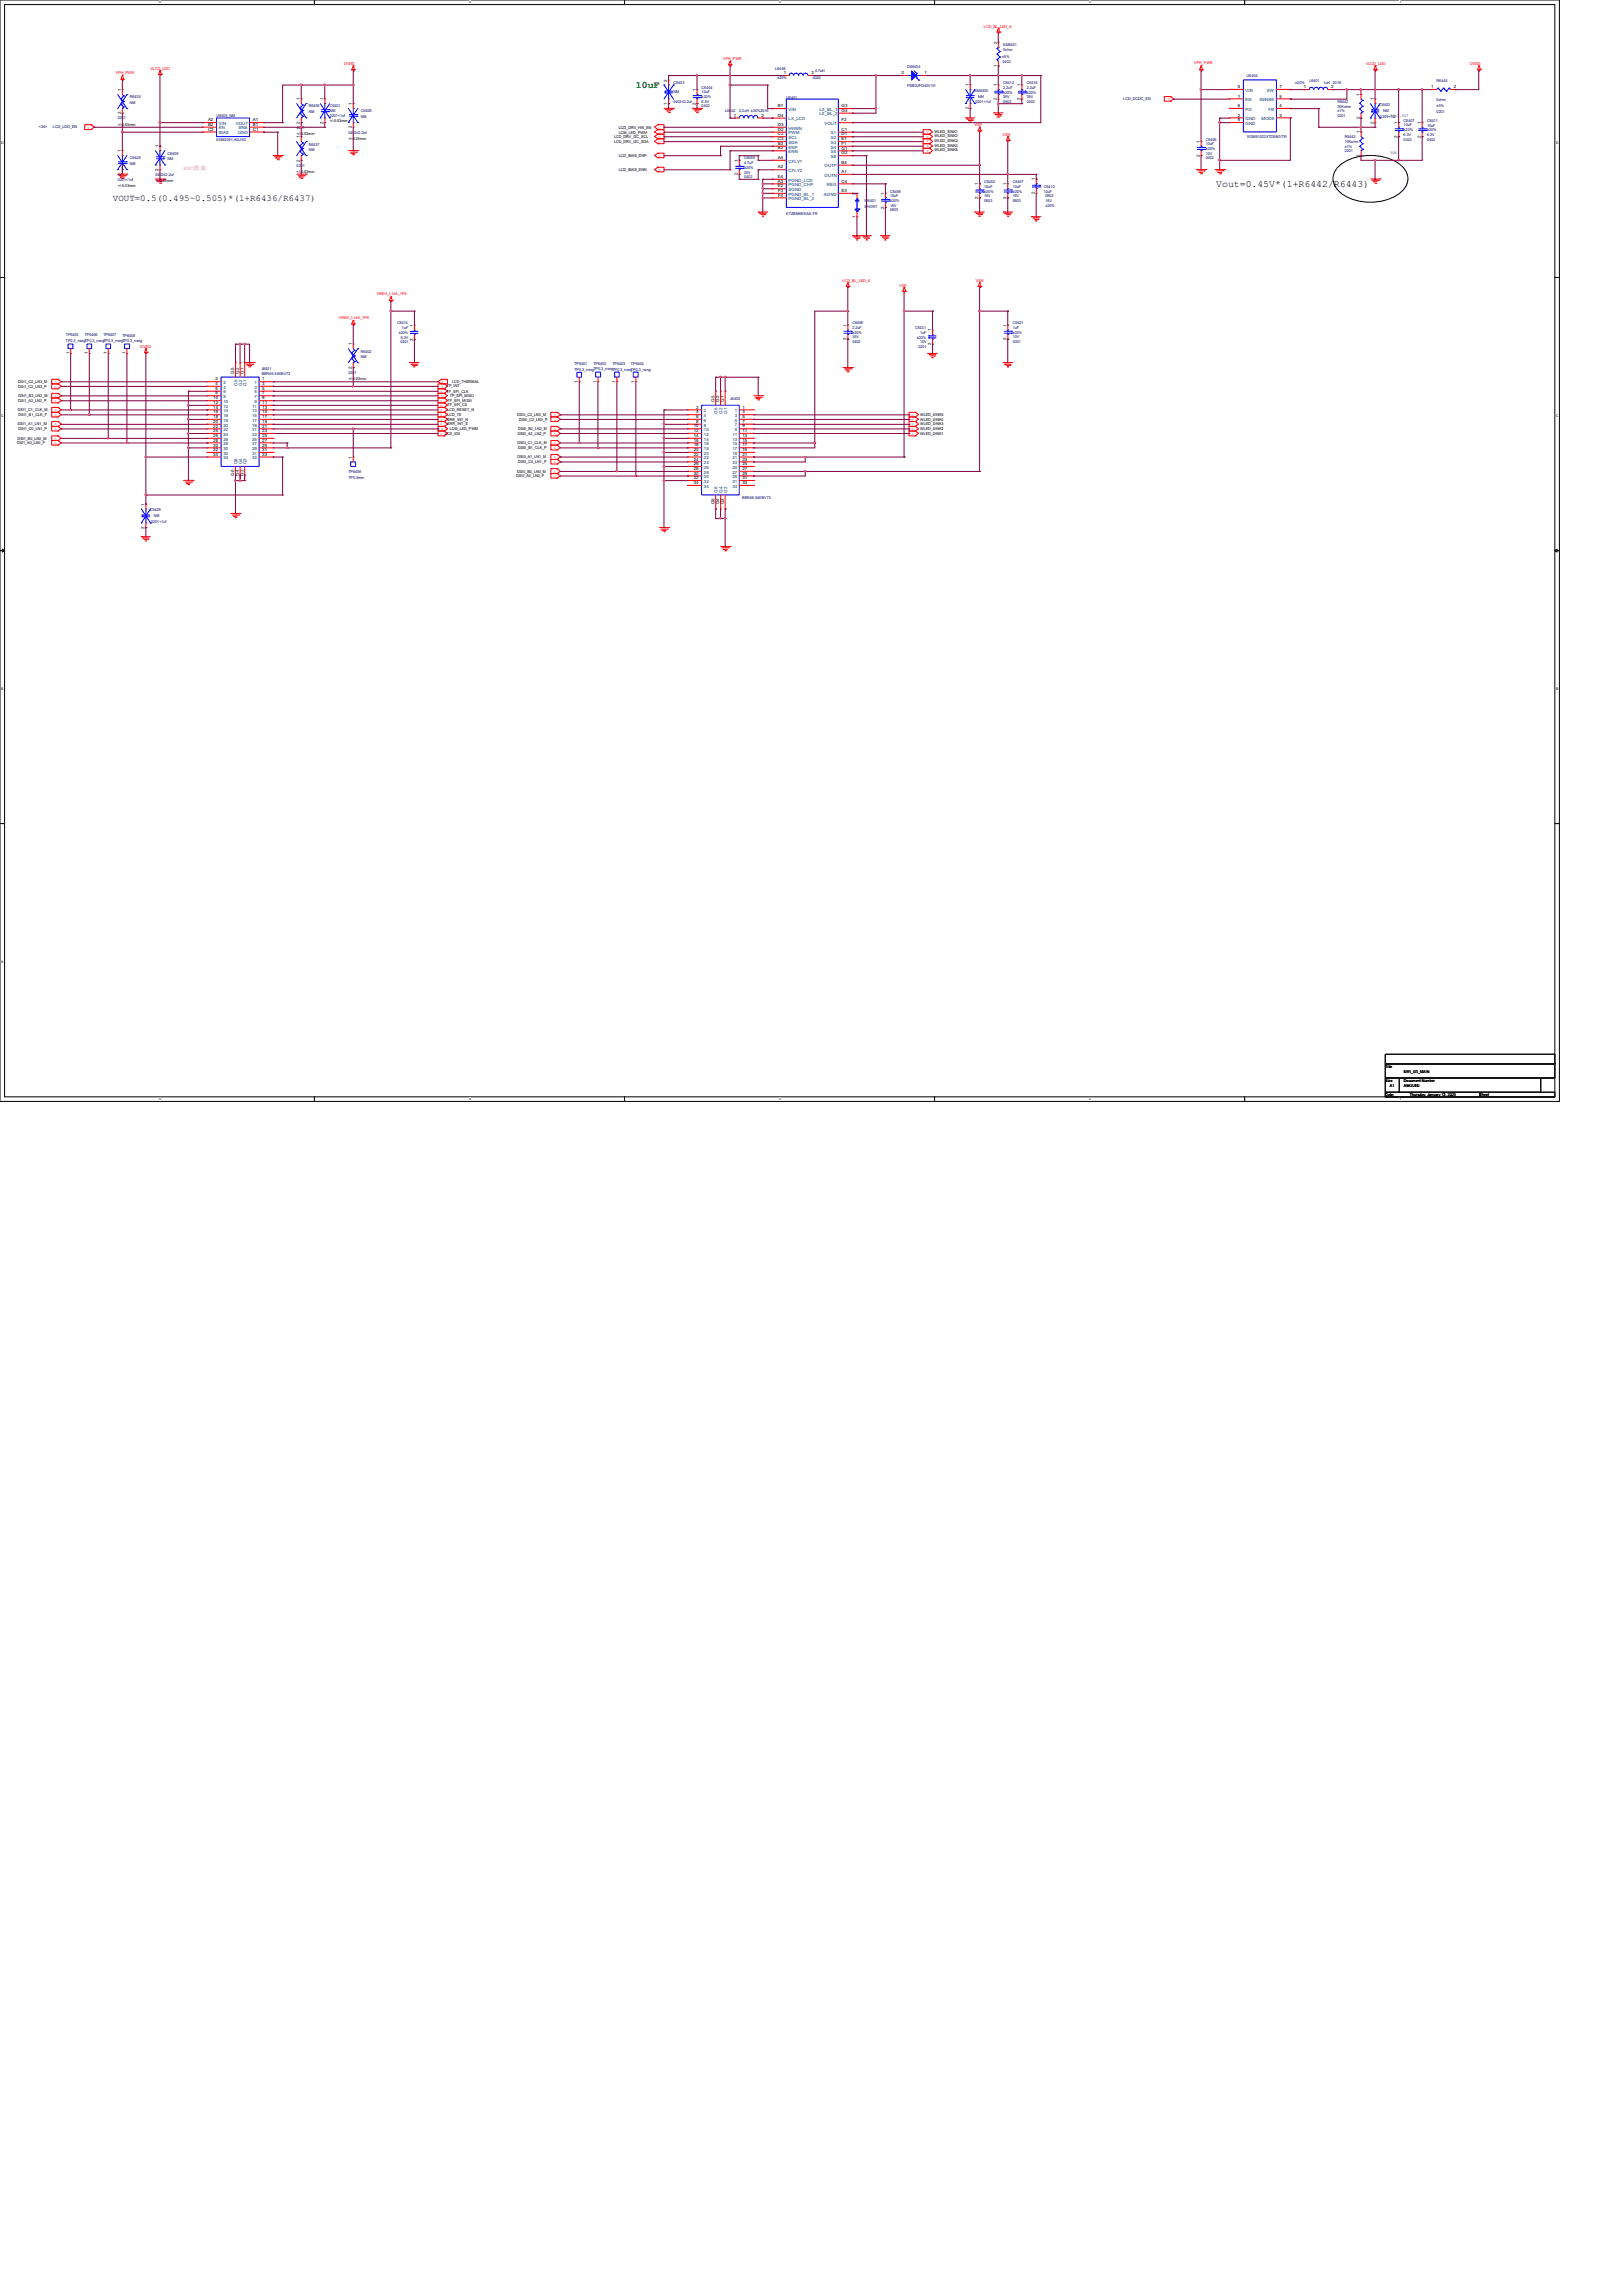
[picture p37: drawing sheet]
<svg xmlns="http://www.w3.org/2000/svg" width="210mm" height="297mm" viewBox="0 0 210 297" stroke-linecap="round" stroke-linejoin="round" font-family="sans-serif">
<defs><g id="words">
<text font-size="1.3" fill="#008000" x="82.3" y="11.4">10uF</text>
<text font-size="1.3" x="157.4" y="24.2">Vout=0.45V*(1+R6442/R6443)</text>
<text font-size="1.2" x="14.6" y="26">VOUT=0.5(0.495~0.505)*(1+R6436/R6437)</text>
<text font-size=".7" fill="#f0f" x="23.7" y="22.1">EMC需需</text>
<g font-size=".6">
<text x="129" y="5.7" transform="rotate(-90 129 5.7)">2</text>
<text x="15.7" y="11.8" transform="rotate(-90 15.7 11.8)">1</text>
<text x="86.4" y="10.6" transform="rotate(-90 86.4 10.6)">2</text>
<text x="90" y="11.8" transform="rotate(-90 90 11.8)">1</text>
<text x="101.4" y="9.6">1</text>
<text x="105" y="9.6">2</text>
<text x="116.7" y="9.6">2</text>
<text x="119.6" y="9.6">1</text>
<text x="125.4" y="11.1" transform="rotate(-90 125.4 11.1)">1</text>
<text x="129" y="11.2" transform="rotate(-90 129 11.2)">1</text>
<text x="129" y="8.7" transform="rotate(-90 129 8.7)">1</text>
<text x="132.1" y="11.2" transform="rotate(-90 132.1 11.2)">1</text>
<text x="160.2" y="11.4">8</text>
<text x="165.6" y="11.4">7</text>
<text x="168.7" y="11.4">1</text>
<text x="172.3" y="11.4">2</text>
<text x="185.2" y="11.4">1</text>
<text x="188.2" y="11.4">2</text>
<text x="15.7" y="14.8" transform="rotate(-90 15.7 14.8)">2</text>
<text x="26.9" y="16.9">C2</text>
<text x="26.9" y="15.7">A2</text>
<text x="26.9" y="16.3">B2</text>
<text x="32.7" y="15.7">A1</text>
<text x="32.7" y="16.3">B1</text>
<text x="32.7" y="16.9">C1</text>
<text x="38.8" y="17.9" transform="rotate(-90 38.8 17.9)">1</text>
<text x="38.8" y="16" transform="rotate(-90 38.8 16)">2</text>
<text x="38.8" y="13" transform="rotate(-90 38.8 13)">1</text>
<text x="41.9" y="16" transform="rotate(-90 41.9 16)">2</text>
<text x="41.9" y="13" transform="rotate(-90 41.9 13)">1</text>
<text x="45.5" y="16.6" transform="rotate(-90 45.5 16.6)">2</text>
<text x="45.5" y="13.6" transform="rotate(-90 45.5 13.6)">1</text>
<text x="86.4" y="13.6" transform="rotate(-90 86.4 13.6)">1</text>
<text x="90" y="13.6" transform="rotate(-90 90 13.6)">2</text>
<text x="94.9" y="15.1">1</text>
<text x="98.5" y="15.1">2</text>
<text x="100.7" y="15.1">D4</text>
<text x="100.7" y="16.3">D3</text>
<text x="100.7" y="16.9">D2</text>
<text x="100.7" y="17.5">C2</text>
<text x="100.7" y="13.9">B1</text>
<text x="108.9" y="14.5">G4</text>
<text x="108.9" y="13.9">G3</text>
<text x="108.9" y="15.7">F2</text>
<text x="108.9" y="17.5">D1</text>
<text x="108.9" y="16.9">C1</text>
<text x="125.4" y="14.2" transform="rotate(-90 125.4 14.2)">2</text>
<text x="129" y="13" transform="rotate(-90 129 13)">2</text>
<text x="132.1" y="13" transform="rotate(-90 132.1 13)">2</text>
<text x="160.2" y="15.7">9</text>
<text x="160.2" y="15.1">2</text>
<text x="160.2" y="13.9">6</text>
<text x="160.2" y="12.6">1</text>
<text x="165.6" y="12.6">5</text>
<text x="165.6" y="13.9">4</text>
<text x="165.6" y="15.1">3</text>
<text x="176" y="15.4" transform="rotate(-90 176 15.4)">2</text>
<text x="176" y="12.4" transform="rotate(-90 176 12.4)">1</text>
<text x="176" y="17.2" transform="rotate(-90 176 17.2)">1</text>
<text x="177.8" y="16" transform="rotate(-90 177.8 16)">2</text>
<text x="177.8" y="13" transform="rotate(-90 177.8 13)">1</text>
<text x="180.8" y="17.8" transform="rotate(-90 180.8 17.8)">2</text>
<text x="180.8" y="16" transform="rotate(-90 180.8 16)">1</text>
<text x="183.9" y="17.9" transform="rotate(-90 183.9 17.9)">2</text>
<text x="183.9" y="16" transform="rotate(-90 183.9 16)">1</text>
<text x="15.7" y="22.7" transform="rotate(-90 15.7 22.7)">2</text>
<text x="15.7" y="19.7" transform="rotate(-90 15.7 19.7)">1</text>
<text x="20.5" y="22.1" transform="rotate(-90 20.5 22.1)">2</text>
<text x="20.5" y="19.1" transform="rotate(-90 20.5 19.1)">1</text>
<text x="38.8" y="20.9" transform="rotate(-90 38.8 20.9)">2</text>
<text x="95.5" y="22.7" transform="rotate(-90 95.5 22.7)">2</text>
<text x="95.5" y="20.9" transform="rotate(-90 95.5 20.9)">1</text>
<text x="100.7" y="23">E4</text>
<text x="100.7" y="18.2">C3</text>
<text x="100.7" y="18.7">B3</text>
<text x="100.7" y="19.3">B2</text>
<text x="100.7" y="20.6">A4</text>
<text x="100.7" y="23.6">A3</text>
<text x="100.7" y="21.8">A2</text>
<text x="108.9" y="20">G2</text>
<text x="108.9" y="19.3">G1</text>
<text x="108.9" y="18.7">F1</text>
<text x="108.9" y="18.2">E1</text>
<text x="108.9" y="23.6">C4</text>
<text x="108.9" y="21.2">B4</text>
<text x="108.9" y="22.4">A1</text>
<text x="126.6" y="24" transform="rotate(-90 126.6 24)">1</text>
<text x="130.2" y="24" transform="rotate(-90 130.2 24)">1</text>
<text x="133.9" y="23.3" transform="rotate(-90 133.9 23.3)">1</text>
<text x="155.3" y="20.3" transform="rotate(-90 155.3 20.3)">2</text>
<text x="155.3" y="18.5" transform="rotate(-90 155.3 18.5)">1</text>
<text x="176" y="20.3" transform="rotate(-90 176 20.3)">2</text>
<text x="100.7" y="24.3">E2</text>
<text x="100.7" y="25.4">F4</text>
<text x="100.7" y="24.8">F3</text>
<text x="108.9" y="24.8">E3</text>
<text x="110.7" y="25.2" transform="rotate(-90 110.7 25.2)">2</text>
<text x="110.7" y="28.2" transform="rotate(-90 110.7 28.2)">1</text>
<text x="114.4" y="27" transform="rotate(-90 114.4 27)">2</text>
<text x="114.4" y="25.2" transform="rotate(-90 114.4 25.2)">1</text>
<text x="126.6" y="25.8" transform="rotate(-90 126.6 25.8)">2</text>
<text x="130.2" y="25.8" transform="rotate(-90 130.2 25.8)">2</text>
<text x="133.9" y="25.2" transform="rotate(-90 133.9 25.2)">2</text>
<text x="9" y="45.9" transform="rotate(-90 9 45.9)">1</text>
<text x="11.4" y="45.9" transform="rotate(-90 11.4 45.9)">1</text>
<text x="13.8" y="45.9" transform="rotate(-90 13.8 45.9)">1</text>
<text x="16.3" y="45.9" transform="rotate(-90 16.3 45.9)">1</text>
<text x="45.5" y="47.7" transform="rotate(-90 45.5 47.7)">2</text>
<text x="45.5" y="44.7" transform="rotate(-90 45.5 44.7)">1</text>
<text x="53.5" y="44.1" transform="rotate(-90 53.5 44.1)">2</text>
<text x="53.5" y="42.3" transform="rotate(-90 53.5 42.3)">1</text>
<text x="109.6" y="44" transform="rotate(-90 109.6 44)">2</text>
<text x="109.6" y="42.3" transform="rotate(-90 109.6 42.3)">1</text>
<text x="120.5" y="44.6" transform="rotate(-90 120.5 44.6)">2</text>
<text x="120.5" y="42.9" transform="rotate(-90 120.5 42.9)">1</text>
<text x="130.3" y="44" transform="rotate(-90 130.3 44)">2</text>
<text x="130.3" y="42.3" transform="rotate(-90 130.3 42.3)">1</text>
<text x="27.6" y="53.5">16</text>
<text x="27.6" y="52.9">14</text>
<text x="27.6" y="52.3">12</text>
<text x="27.6" y="51.7">10</text>
<text x="27.9" y="51">8</text>
<text x="27.9" y="50.4">6</text>
<text x="27.9" y="49.8">4</text>
<text x="27.9" y="49.2">2</text>
<text x="30.3" y="48.4" transform="rotate(-90 30.3 48.4)">G5</text>
<text x="30.9" y="48.4" transform="rotate(-90 30.9 48.4)">G2</text>
<text x="31.5" y="48.4" transform="rotate(-90 31.5 48.4)">G1</text>
<text x="33.9" y="53.5">15</text>
<text x="33.9" y="52.9">13</text>
<text x="33.9" y="52.3">11</text>
<text x="33.9" y="51.7">9</text>
<text x="33.9" y="51">7</text>
<text x="33.9" y="50.4">5</text>
<text x="33.9" y="49.8">3</text>
<text x="33.9" y="49.2">1</text>
<text x="74.8" y="49.6" transform="rotate(-90 74.8 49.6)">1</text>
<text x="77.2" y="49.5" transform="rotate(-90 77.2 49.5)">1</text>
<text x="79.7" y="49.5" transform="rotate(-90 79.7 49.5)">1</text>
<text x="82.1" y="49.5" transform="rotate(-90 82.1 49.5)">1</text>
<text x="90.1" y="53.5">4</text>
<text x="90.1" y="52.8">2</text>
<text x="92.4" y="52" transform="rotate(-90 92.4 52)">G5</text>
<text x="93.1" y="52" transform="rotate(-90 93.1 52)">G2</text>
<text x="93.7" y="52" transform="rotate(-90 93.7 52)">G1</text>
<text x="96.1" y="53.5">3</text>
<text x="96.1" y="52.8">1</text>
<text x="27.6" y="59">34</text>
<text x="27.6" y="58.4">32</text>
<text x="27.6" y="57.8">30</text>
<text x="27.6" y="57.1">28</text>
<text x="27.6" y="56.5">26</text>
<text x="27.6" y="55.9">24</text>
<text x="27.6" y="55.3">22</text>
<text x="27.6" y="54.7">20</text>
<text x="27.6" y="54.1">18</text>
<text x="33.9" y="59">33</text>
<text x="33.9" y="58.4">31</text>
<text x="33.9" y="57.8">29</text>
<text x="33.9" y="57.1">27</text>
<text x="33.9" y="56.5">25</text>
<text x="33.9" y="55.9">23</text>
<text x="33.9" y="55.3">21</text>
<text x="33.9" y="54.7">19</text>
<text x="33.9" y="54.1">17</text>
<text x="45.5" y="59.3" transform="rotate(-90 45.5 59.3)">1</text>
<text x="89.8" y="59.6">24</text>
<text x="89.8" y="58.9">22</text>
<text x="89.8" y="58.4">20</text>
<text x="89.8" y="57.8">18</text>
<text x="89.8" y="57.1">16</text>
<text x="89.8" y="56.5">14</text>
<text x="89.8" y="55.9">12</text>
<text x="89.8" y="55.3">10</text>
<text x="90.1" y="54.7">8</text>
<text x="90.1" y="54.1">6</text>
<text x="96.1" y="59.6">23</text>
<text x="96.1" y="58.9">21</text>
<text x="96.1" y="58.4">19</text>
<text x="96.1" y="57.8">17</text>
<text x="96.1" y="57.1">15</text>
<text x="96.1" y="56.5">13</text>
<text x="96.1" y="55.9">11</text>
<text x="96.1" y="55.3">9</text>
<text x="96.1" y="54.7">7</text>
<text x="96.1" y="54.1">5</text>
<text x="18.7" y="65.4" transform="rotate(-90 18.7 65.4)">1</text>
<text x="30.3" y="61.6" transform="rotate(-90 30.3 61.6)">G6</text>
<text x="30.9" y="61.6" transform="rotate(-90 30.9 61.6)">G4</text>
<text x="31.5" y="61.6" transform="rotate(-90 31.5 61.6)">G3</text>
<text x="89.8" y="62.6">34</text>
<text x="89.8" y="62">32</text>
<text x="89.8" y="61.4">30</text>
<text x="89.8" y="60.8">28</text>
<text x="89.8" y="60.2">26</text>
<text x="92.4" y="65.3" transform="rotate(-90 92.4 65.3)">G6</text>
<text x="93.1" y="65.3" transform="rotate(-90 93.1 65.3)">G4</text>
<text x="93.7" y="65.3" transform="rotate(-90 93.7 65.3)">G3</text>
<text x="96.1" y="62.6">33</text>
<text x="96.1" y="62">31</text>
<text x="96.1" y="61.4">29</text>
<text x="96.1" y="60.8">27</text>
<text x="96.1" y="60.2">25</text>
<text x="18.7" y="68.4" transform="rotate(-90 18.7 68.4)">2</text>
</g>
<g font-size=".6" fill="#004080">
<text x="161.2" y="11.9">VIN</text>
<text x="164" y="11.9">SW</text>
<text x="28.3" y="17.4">BIAS</text>
<text x="28.3" y="16.2">VIN</text>
<text x="28.3" y="16.7">EN</text>
<text x="30.5" y="16.2">VOUT</text>
<text x="30.8" y="17.4">GND</text>
<text x="30.9" y="16.7">SNS</text>
<text x="102.1" y="15.6">LX_LCD</text>
<text x="102.1" y="16.8">HWEN</text>
<text x="102.1" y="17.4">PWM</text>
<text x="102.1" y="18">SCL</text>
<text x="102.1" y="14.3">VIN</text>
<text x="106" y="14.9">LX_BL_2</text>
<text x="106" y="14.3">LX_BL_1</text>
<text x="106.7" y="16.2">VOUT</text>
<text x="107.5" y="18">S2</text>
<text x="107.5" y="17.4">S1</text>
<text x="161.2" y="16.1">GND</text>
<text x="161.2" y="15.5">GND</text>
<text x="161.2" y="14.3">PG</text>
<text x="161.2" y="13.1">EN</text>
<text x="163" y="13.1">SENSE</text>
<text x="163.2" y="15.5">MODE</text>
<text x="164.2" y="14.3">FB</text>
<text x="102.1" y="23.5">PGND_LCD</text>
<text x="102.1" y="18.6">SDA</text>
<text x="102.1" y="19.2">ENP</text>
<text x="102.1" y="19.8">ENN</text>
<text x="102.1" y="21">CFLY1</text>
<text x="102.1" y="22.3">CFLY2</text>
<text x="106.7" y="21.7">OUTP</text>
<text x="106.7" y="22.9">OUTN</text>
<text x="107.5" y="20.4">S6</text>
<text x="107.5" y="19.8">S5</text>
<text x="107.5" y="19.2">S4</text>
<text x="107.5" y="18.6">S3</text>
<text x="102.1" y="25.9">PGND_BL_2</text>
<text x="102.1" y="25.3">PGND_BL_1</text>
<text x="102.1" y="24.7">SGND</text>
<text x="102.1" y="24.1">PGND_CHP</text>
<text x="106.6" y="25.3">AGND</text>
<text x="107" y="24.1">REG</text>
<text x="111.2" y="26.2" transform="rotate(-90 111.2 26.2)">2</text>
<text x="111.2" y="27.2" transform="rotate(-90 111.2 27.2)">1</text>
<text x="28.9" y="54">16</text>
<text x="28.9" y="53.3">14</text>
<text x="28.9" y="52.7">12</text>
<text x="28.9" y="52.1">10</text>
<text x="28.9" y="51.5">8</text>
<text x="28.9" y="50.9">6</text>
<text x="28.9" y="50.3">4</text>
<text x="28.9" y="49.7">2</text>
<text x="30.7" y="49.9" transform="rotate(-90 30.7 49.9)">G5</text>
<text x="31.3" y="49.9" transform="rotate(-90 31.3 49.9)">G2</text>
<text x="31.9" y="49.9" transform="rotate(-90 31.9 49.9)">G1</text>
<text x="32.6" y="54">15</text>
<text x="32.6" y="53.3">13</text>
<text x="32.6" y="52.7">11</text>
<text x="32.9" y="52.1">9</text>
<text x="32.9" y="51.5">7</text>
<text x="32.9" y="50.9">5</text>
<text x="32.9" y="50.3">3</text>
<text x="32.9" y="49.7">1</text>
<text x="91.1" y="53.9">4</text>
<text x="91.1" y="53.3">2</text>
<text x="92.9" y="53.5" transform="rotate(-90 92.9 53.5)">G5</text>
<text x="93.5" y="53.5" transform="rotate(-90 93.5 53.5)">G2</text>
<text x="94.1" y="53.5" transform="rotate(-90 94.1 53.5)">G1</text>
<text x="95.1" y="53.9">3</text>
<text x="95.1" y="53.3">1</text>
<text x="28.9" y="59.4">34</text>
<text x="28.9" y="58.8">32</text>
<text x="28.9" y="58.2">30</text>
<text x="28.9" y="57.6">28</text>
<text x="28.9" y="57">26</text>
<text x="28.9" y="56.4">24</text>
<text x="28.9" y="55.8">22</text>
<text x="28.9" y="55.2">20</text>
<text x="28.9" y="54.5">18</text>
<text x="32.6" y="59.4">33</text>
<text x="32.6" y="58.8">31</text>
<text x="32.6" y="58.2">29</text>
<text x="32.6" y="57.6">27</text>
<text x="32.6" y="57">25</text>
<text x="32.6" y="56.4">23</text>
<text x="32.6" y="55.8">21</text>
<text x="32.6" y="55.2">19</text>
<text x="32.6" y="54.5">17</text>
<text x="91.1" y="59.4">22</text>
<text x="91.1" y="58.8">20</text>
<text x="91.1" y="58.2">18</text>
<text x="91.1" y="57.6">16</text>
<text x="91.1" y="57">14</text>
<text x="91.1" y="56.4">12</text>
<text x="91.1" y="55.8">10</text>
<text x="91.1" y="55.2">8</text>
<text x="91.1" y="54.5">6</text>
<text x="94.8" y="59.4">21</text>
<text x="94.8" y="58.8">19</text>
<text x="94.8" y="58.2">17</text>
<text x="94.8" y="57.6">15</text>
<text x="94.8" y="57">13</text>
<text x="94.8" y="56.4">11</text>
<text x="95.1" y="55.8">9</text>
<text x="95.1" y="55.2">7</text>
<text x="95.1" y="54.5">5</text>
<text x="30.7" y="60.1" transform="rotate(-90 30.7 60.1)">G6</text>
<text x="31.3" y="60.1" transform="rotate(-90 31.3 60.1)">G4</text>
<text x="31.9" y="60" transform="rotate(-90 31.9 60)">G3</text>
<text x="91.1" y="63.1">34</text>
<text x="91.1" y="62.5">32</text>
<text x="91.1" y="61.9">30</text>
<text x="91.1" y="61.3">28</text>
<text x="91.1" y="60.6">26</text>
<text x="91.1" y="60">24</text>
<text x="92.9" y="63.7" transform="rotate(-90 92.9 63.7)">G6</text>
<text x="93.5" y="63.7" transform="rotate(-90 93.5 63.7)">G4</text>
<text x="94.1" y="63.7" transform="rotate(-90 94.1 63.7)">G3</text>
<text x="94.8" y="63.1">33</text>
<text x="94.8" y="62.5">31</text>
<text x="94.8" y="61.9">29</text>
<text x="94.8" y="61.3">27</text>
<text x="94.8" y="60.6">25</text>
<text x="94.8" y="60">23</text>
</g>
<g font-size=".5">
<text x="20.6" y=".4">5</text>
<text x="60.7" y=".4">4</text>
<text x="100.8" y=".4">3</text>
<text x="141" y=".4">2</text>
<text x="181.1" y=".4">1</text>
<text x="15.2" y="16.3">+/-0.03mm</text>
<text x="38.4" y="17.5">+/-0.03mm</text>
<text x="42.7" y="15.8">+/-0.03mm</text>
<text x="79.5" y="17.9">LCD_DRV_I2C_SCL</text>
<text x="80.1" y="17.3">LCM_LED_PWM</text>
<text x="80.1" y="16.6">LCD_DRV_HW_EN</text>
<text x="120.9" y="17.7">WLED_SINK2</text>
<text x="120.9" y="17.1">WLED_SINK1</text>
<text x="179.3" y="15.1">1.39~1.507</text>
<text x=".2" y="18.6">D</text>
<text x="20.1" y="23.5">+/-0.05mm</text>
<text x="38.4" y="22.3">+/-0.03mm</text>
<text x="45.1" y="18">+/-0.05mm</text>
<text x="79.5" y="18.5">LCD_DRV_I2C_SDA</text>
<text x="80.1" y="20.3">LCD_BIAS_ENP</text>
<text x="80.1" y="22.1">LCD_BIAS_ENN</text>
<text x="120.9" y="19.6">WLED_SINK5</text>
<text x="120.9" y="19">WLED_SINK4</text>
<text x="120.9" y="18.4">WLED_SINK3</text>
<text x="179.9" y="20">30K</text>
<text x="201.4" y="18.6">D</text>
<text x="15.2" y="24.1">+/-0.03mm</text>
<text x=".2" y="53.9">C</text>
<text x="2.3" y="53.2">DSI1_C1_CLK_M</text>
<text x="2.4" y="52">DSI1_A2_LN2_P</text>
<text x="2.4" y="50.2">DSI1_C2_LN3_P</text>
<text x="2.4" y="49.6">DSI1_C2_LN3_M</text>
<text x="2.4" y="53.9">DSI1_B1_CLK_P</text>
<text x="2.4" y="51.4">DSI1_B2_LN2_M</text>
<text x="45.1" y="49.2">+/-0.03mm</text>
<text x="57.8" y="50.8">TP_SPI_CLK</text>
<text x="57.8" y="50.1">TP_INT</text>
<text x="57.9" y="53.8">LCD_TE</text>
<text x="57.9" y="53.2">LCD_RESET_N</text>
<text x="57.9" y="52.5">TP_SPI_CS</text>
<text x="57.9" y="51.9">TP_SPI_MOSI</text>
<text x="58.2" y="51.4">TP_SPI_MISO</text>
<text x="58.5" y="49.6">LCD_THERMAL</text>
<text x="66.9" y="53.9">DSI0_C2_LN3_M</text>
<text x="119.1" y="53.9">WLED_SINK5</text>
<text x="201.4" y="53.9">C</text>
<text x="2.2" y="57.5">DSI1_A0_LN0_P</text>
<text x="2.3" y="56.9">DSI1_B0_LN0_M</text>
<text x="2.3" y="55">DSI1_A1_LN1_M</text>
<text x="2.4" y="55.7">DSI1_C0_LN1_P</text>
<text x="57.9" y="55">ERR_INT_S</text>
<text x="57.9" y="54.4">ERR_INT_N</text>
<text x="58.2" y="55.6">LCM_LED_PWM</text>
<text x="67" y="59.3">DSI0_A1_LN1_M</text>
<text x="67" y="57.5">DSI0_C1_CLK_M</text>
<text x="67" y="56.3">DSI0_A2_LN2_P</text>
<text x="67.1" y="60">DSI0_C0_LN1_P</text>
<text x="67.1" y="58.1">DSI0_B1_CLK_P</text>
<text x="67.1" y="55.7">DSI0_B2_LN2_M</text>
<text x="67.2" y="54.4">DSI0_C2_LN3_P</text>
<text x="119.1" y="56.3">WLED_SINK1</text>
<text x="119.1" y="55.7">WLED_SINK2</text>
<text x="119.1" y="55">WLED_SINK3</text>
<text x="119.1" y="54.4">WLED_SINK4</text>
<text x="66.8" y="61.8">DSI0_A0_LN0_P</text>
<text x="66.9" y="61.1">DSI0_B0_LN0_M</text>
<text x=".2" y="89.3">B</text>
<text x="201.4" y="89.3">B</text>
<text x=".2" y="124.6">A</text>
<text x="20.6" y="142.3">5</text>
<text x="60.7" y="142.3">4</text>
<text x="100.8" y="142.3">3</text>
<text x="141" y="142.3">2</text>
<text x="179.3" y="138.1">Title</text>
<text x="179.3" y="140">Size</text>
<text x="179.3" y="141.8">Date:</text>
<text x="179.9" y="140.6">A1</text>
<text x="181.1" y="142.3">1</text>
<text x="181.7" y="140">Document Number</text>
<text x="181.7" y="140.6">AMOLED</text>
<text x="181.7" y="138.8">M81_5G_MAIN</text>
<text x="182.5" y="141.8">Thursday, January 12, 2023</text>
<text x="191.5" y="141.8">Sheet</text>
</g>
<g font-size=".5" fill="#f00">
<text x="127.3" y="3.6">LCD_BL_LED_A</text>
<text x="15" y="9.5">VPH_PWR</text>
<text x="19.5" y="9">VLCD_LDO</text>
<text x="44.5" y="8.4">DVDD</text>
<text x="93.6" y="7.7">VPH_PWR</text>
<text x="154.6" y="8.3">VPH_PWR</text>
<text x="176.8" y="8.4">VLCD_LDO</text>
<text x="190.2" y="8.4">DVDD</text>
<text x="11.3" y="16.6">o</text>
<text x="85.2" y="17.9">o</text>
<text x="85.2" y="17.3">o</text>
<text x="85.2" y="16.6">o</text>
<text x="120.2" y="17.5" transform="rotate(-180 120.2 17.5)">o</text>
<text x="120.2" y="16.9" transform="rotate(-180 120.2 16.9)">o</text>
<text x="126.1" y="16.3">VSP</text>
<text x="129.8" y="17.6">VSN</text>
<text x="151.5" y="12.7" transform="rotate(-180 151.5 12.7)">o</text>
<text x="85.2" y="20.3">o</text>
<text x="85.2" y="22.1">o</text>
<text x="85.2" y="18.5">o</text>
<text x="120.2" y="19.4" transform="rotate(-180 120.2 19.4)">o</text>
<text x="120.2" y="18.8" transform="rotate(-180 120.2 18.8)">o</text>
<text x="120.2" y="18.2" transform="rotate(-180 120.2 18.2)">o</text>
<text x="43.9" y="41.2">VREG_L14A_1P8</text>
<text x="48.8" y="38.2">VREG_L14A_1P8</text>
<text x="109" y="36.5">LCD_BL_LED_A</text>
<text x="116.4" y="37.1">VSP</text>
<text x="126.3" y="36.5">VSN</text>
<text x="18.2" y="45">DVDD</text>
<text x="7.1" y="53.9">o</text>
<text x="7.1" y="53.2">o</text>
<text x="7.1" y="52">o</text>
<text x="7.1" y="51.4">o</text>
<text x="7.1" y="50.2">o</text>
<text x="7.1" y="49.6">o</text>
<text x="57" y="53.9">o</text>
<text x="57" y="53.2">o</text>
<text x="57" y="52.6">o</text>
<text x="57" y="52">o</text>
<text x="57" y="50.8">o</text>
<text x="57.1" y="49.6">o</text>
<text x="57.4" y="51.1" transform="rotate(-180 57.4 51.1)">o</text>
<text x="57.4" y="49.9" transform="rotate(-180 57.4 49.9)">o</text>
<text x="71.7" y="53.9">o</text>
<text x="117.9" y="53.9">o</text>
<text x="7.1" y="57.5">o</text>
<text x="7.1" y="56.9">o</text>
<text x="7.1" y="55.7">o</text>
<text x="7.1" y="55">o</text>
<text x="57" y="56.3">o LCD_ID0</text>
<text x="57" y="55">o</text>
<text x="57" y="54.4">o</text>
<text x="57.4" y="55.3" transform="rotate(-180 57.4 55.3)">o</text>
<text x="71.7" y="60">o</text>
<text x="71.7" y="59.3">o</text>
<text x="71.7" y="58.1">o</text>
<text x="71.7" y="57.5">o</text>
<text x="71.7" y="56.3">o</text>
<text x="71.7" y="55.7">o</text>
<text x="71.7" y="54.4">o</text>
<text x="117.9" y="56.3">o</text>
<text x="117.9" y="55.7">o</text>
<text x="117.9" y="55">o</text>
<text x="117.9" y="54.4">o</text>
<text x="71.7" y="61.8">o</text>
<text x="71.7" y="61.1">o</text>
</g>
<g font-size=".5" fill="#000080">
<text x="129.8" y="5.9">EM6401</text>
<text x="87.2" y="10.9">C6403</text>
<text x="90.8" y="11.5">C6404</text>
<text x="100.3" y="9">L6408</text>
<text x="100.6" y="10.3">±20%</text>
<text x="105.2" y="10.3">4040</text>
<text x="105.5" y="9.3">4.7uH</text>
<text x="117.4" y="8.8">DS6404</text>
<text x="117.4" y="11.3">PSBD2FD40V1H</text>
<text x="126.1" y="11.9">EM6405</text>
<text x="129.7" y="7.5">±5%</text>
<text x="129.7" y="8.2">0402</text>
<text x="129.8" y="10.9">C6412</text>
<text x="129.8" y="11.5">2.2uF</text>
<text x="129.8" y="6.7">0ohm</text>
<text x="132.9" y="10.9">C6416</text>
<text x="132.9" y="11.5">2.2uF</text>
<text x="161.3" y="10">U6404</text>
<text x="167.6" y="10.9">±20%</text>
<text x="169.4" y="10.6">L6401</text>
<text x="171.3" y="10.9">1uH 2016</text>
<text x="185.9" y="10.6">R6445</text>
<text x="15.2" y="15.4">0201</text>
<text x="16.8" y="12.7">R6435</text>
<text x="16.8" y="13.5">NM</text>
<text x="28" y="15.1">U6405_NM</text>
<text x="38.4" y="16.6">0201</text>
<text x="40" y="13.9">R6436</text>
<text x="40" y="14.7">NM</text>
<text x="42.7" y="13.9">C6401</text>
<text x="42.7" y="14.5">NM</text>
<text x="42.7" y="15.1">0201&lt;1uf</text>
<text x="45.1" y="17.3">0402≤2.2uf</text>
<text x="46.7" y="14.5">C6408</text>
<text x="46.7" y="15.3">NM</text>
<text x="87.2" y="12.1">NM</text>
<text x="87.2" y="13.3">0402≤2.2uf</text>
<text x="90.8" y="12.1">10uF</text>
<text x="90.8" y="13.9">0402</text>
<text x="90.8" y="13.3">6.3V</text>
<text x="90.8" y="12.7">±20%</text>
<text x="93.8" y="14.5">L6402</text>
<text x="95.7" y="14.5">2.2uH ±20%2016</text>
<text x="101.8" y="12.8">U6401</text>
<text x="126.2" y="13.3">0201&lt;1uf</text>
<text x="126.6" y="12.6">NM</text>
<text x="129.8" y="13.3">0402</text>
<text x="129.8" y="12.7">35V</text>
<text x="129.8" y="12.1">±20%</text>
<text x="132.9" y="13.3">0402</text>
<text x="132.9" y="12.7">35V</text>
<text x="132.9" y="12.1">±20%</text>
<text x="161.4" y="17.8">SGM61022XTDE8G/TR</text>
<text x="173.1" y="13.3">R6442</text>
<text x="173.1" y="13.9">30Kohm</text>
<text x="173.1" y="14.6">±1%</text>
<text x="173.1" y="15.1">0201</text>
<text x="174" y="17.9">R6443</text>
<text x="178.5" y="13.7">C6402</text>
<text x="178.6" y="15.2">0201&lt;1uf</text>
<text x="179" y="14.5">NM</text>
<text x="181.6" y="15.8">C6407</text>
<text x="181.6" y="16.4">10uF</text>
<text x="181.6" y="17.6">6.3V</text>
<text x="181.6" y="16.9">±20%</text>
<text x="184.7" y="15.8">C6411</text>
<text x="184.7" y="16.4">10uF</text>
<text x="184.7" y="17.6">6.3V</text>
<text x="184.7" y="17">±20%</text>
<text x="185.9" y="13.1">0ohm</text>
<text x="185.9" y="13.9">±5%</text>
<text x="185.9" y="14.7">0201</text>
<text x="15.2" y="23.4">0201&lt;1uf</text>
<text x="16.8" y="20.6">C6428</text>
<text x="16.8" y="21.4">NM</text>
<text x="20.1" y="22.7">0402≤2.2uf</text>
<text x="21.7" y="20">C6409</text>
<text x="21.7" y="20.8">NM</text>
<text x="28" y="18.2">SGM2051-ADJXG</text>
<text x="38.4" y="21.5">0201</text>
<text x="40" y="18.8">R6437</text>
<text x="40" y="19.6">NM</text>
<text x="96.3" y="20.6">C6459</text>
<text x="96.3" y="21.2">4.7uF</text>
<text x="96.3" y="23">0402</text>
<text x="96.3" y="22.4">25V</text>
<text x="96.3" y="21.9">±20%</text>
<text x="127.4" y="23.7">C6455</text>
<text x="131" y="23.7">C6457</text>
<text x="156" y="18.2">C6406</text>
<text x="156" y="18.8">10uF</text>
<text x="156" y="20.6">0402</text>
<text x="156" y="20">10V</text>
<text x="156" y="19.4">±20%</text>
<text x="174" y="18.5">15Kohm</text>
<text x="174" y="19.1">±1%</text>
<text x="174" y="19.7">0201</text>
<text x="181.6" y="18.2">0402</text>
<text x="184.7" y="18.2">0402</text>
<text x="101.8" y="27.8">KTZ8866EKAA-TR</text>
<text x="111.9" y="26.1">W6401</text>
<text x="111.9" y="26.9">SHORT</text>
<text x="115.2" y="24.9">C6458</text>
<text x="115.2" y="25.5">10uF</text>
<text x="115.2" y="27.3">0603</text>
<text x="115.2" y="26.7">16V</text>
<text x="115.2" y="26.1">±20%</text>
<text x="127.4" y="24.3">10uF</text>
<text x="127.4" y="26.1">0603</text>
<text x="127.4" y="25.5">16V</text>
<text x="127.4" y="24.9">±20%</text>
<text x="131" y="24.3">10uF</text>
<text x="131" y="26.1">0603</text>
<text x="131" y="25.5">16V</text>
<text x="131" y="24.9">±20%</text>
<text x="135.1" y="24.3">C6410</text>
<text x="135.1" y="25">10uF</text>
<text x="135.3" y="25.5">0603</text>
<text x="135.3" y="26.1">16V</text>
<text x="135.3" y="26.7">±20%</text>
<text x="51.4" y="42">C6414</text>
<text x="110.3" y="42">C6456</text>
<text x="131.1" y="42">C6421</text>
<text x="8.5" y="43.5">TP6405</text>
<text x="8.5" y="44.3">TP0.3_nsngTP0.3_nsngTP0.3_nsngTP0.3_nsng</text>
<text x="11" y="43.5">TP6406</text>
<text x="13.4" y="43.5">TP6407</text>
<text x="15.8" y="43.5">TP6408</text>
<text x="33.8" y="47.8">J6401</text>
<text x="46.7" y="45.6">R6402</text>
<text x="46.7" y="46.3">NM</text>
<text x="51.6" y="43.2">±20%</text>
<text x="51.8" y="44.4">0201</text>
<text x="51.9" y="43.8">6.3V</text>
<text x="52" y="42.6">1uF</text>
<text x="74.3" y="47.2">TP6401</text>
<text x="74.3" y="48">TP0.3_nsngTP0.3_nsngTP0.3_nsngTP0.3_nsng</text>
<text x="76.8" y="47.2">TP6402</text>
<text x="79.2" y="47.2">TP6403</text>
<text x="81.7" y="47.2">TP6404</text>
<text x="110.3" y="42.6">2.2uF</text>
<text x="110.3" y="44.4">0402</text>
<text x="110.3" y="43.8">35V</text>
<text x="110.3" y="43.2">±20%</text>
<text x="118.4" y="42.6">C6431</text>
<text x="118.6" y="43.8">±20%</text>
<text x="118.9" y="45">0201</text>
<text x="119.1" y="43.2">1uF</text>
<text x="119.1" y="44.4">10V</text>
<text x="131.1" y="42.6">1uF</text>
<text x="131.1" y="44.4">0201</text>
<text x="131.1" y="43.8">10V</text>
<text x="131.1" y="43.2">±20%</text>
<text x="33.9" y="48.5">BBR46-34KBV73</text>
<text x="45.1" y="48.4">0201</text>
<text x="94.5" y="51.7">J6402</text>
<text x="45.1" y="61.2">TP6409</text>
<text x="45.1" y="62">TP0.3mm</text>
<text x="96" y="64.5">BBR46-34KBV73</text>
<text x="19.4" y="66.1">C6429</text>
<text x="19.6" y="67.6">0201&lt;1uf</text>
<text x="19.9" y="66.9">NM</text>
</g>
<g font-size=".5" fill="#000040">
<text x="5" y="16.6">&lt;34&gt;</text>
<text x="6.9" y="16.6">LCD_LDO_EN</text>
<text x="145.4" y="12.9">LCD_DCDC_EN</text>
</g>
</g></defs>
<path d="M0 0h201.8v142.5h-201.8zM.6 .6h200.6v141.3h-200.6z" fill="none" stroke="#000" stroke-width=".13"/>
<g fill="#fff">
<path d="M20.6 0h.2v.6h-.2z"/>
<path d="M20.6 141.9h.2v.6h-.2z"/>
</g>
<path d="M40.7 0v.6M40.7 141.9v.6" fill="none" stroke="#000" stroke-width=".13"/>
<g fill="#fff">
<path d="M60.7 0h.2v.6h-.2z"/>
<path d="M60.7 141.9h.2v.6h-.2z"/>
</g>
<path d="M80.8 0v.6M80.8 141.9v.6" fill="none" stroke="#000" stroke-width=".13"/>
<g fill="#fff">
<path d="M100.8 0h.2v.6h-.2z"/>
<path d="M100.8 141.9h.2v.6h-.2z"/>
</g>
<path d="M120.9 0v.6M120.9 141.9v.6" fill="none" stroke="#000" stroke-width=".13"/>
<g fill="#fff">
<path d="M141 0h.2v.6h-.2z"/>
<path d="M141 141.9h.2v.6h-.2z"/>
</g>
<path d="M161.1 0v.6M161.1 141.9v.6" fill="none" stroke="#000" stroke-width=".13"/>
<g fill="#fff">
<path d="M181.1 0h.2v.6h-.2z"/>
<path d="M181.1 141.9h.2v.6h-.2z"/>
<path d="M.2 18.2h.3v.6h-.3z"/>
<path d="M201.4 18.2h.3v.6h-.3z"/>
<path d="M.2 53.6h.3v.5h-.3z"/>
<path d="M201.4 53.6h.3v.5h-.3z"/>
</g>
<path d="M0 35.9h.6M201.2 35.9h.6" fill="none" stroke="#000" stroke-width=".13"/>
<g fill="#fff">
<path d="M.2 88.9h.2v.5h-.2z"/>
<path d="M201.4 88.9h.2v.5h-.2z"/>
</g>
<path d="M0 71.2h.6M.3 71l.3 .2-.3 .2zM201.2 71.2l.3-.2v.4zM201.2 71.2h.6" fill="none" stroke="#000" stroke-width=".13"/>
<path d="M.3 71l.3 .2-.3 .2zM201.2 71.2l.3-.2v.4z" fill="#000"/>
<path d="M.2 124.2h.3v.5h-.3z" fill="#fff"/>
<path d="M173.3 21.4a6.7 6.7 0 0 1 8.1 0 2.11 2.11 0 0 1 0 3.4 6.6 6.6 0 0 1-8.1 0 2.13 2.13 0 0 1 0-3.4zM0 106.6h.6M201.2 106.6h.6M179.3 136.4h21.9v1.2h-21.9zM179.3 137.6h21.9v1.9h-21.9zM179.3 139.5h1.8v1.8h-1.8zM181.1 139.5h18.3v1.8h-18.3zM179.3 141.3h12.2v.6h-12.2zM191.5 141.3h9.7v.6h-9.7z" fill="none" stroke="#000" stroke-width=".13"/>
<g fill="none" stroke="#f00" stroke-width=".13">
<path d="M11.8 16.1h.1M11.8 16.8h.1M11.8 16.1h-.8v.7h.8M11.8 16.1l.4 .3-.4 .4M15.7 10.2h.1M15.7 10.2h.3M15.8 19.5h.1M15.8 19.5v.6M15.8 10.3h.1M15.8 9.7h.1M15.8 10.2v.1M15.8 9.7l-.1 .5"/>
<path d="M15.8 9.7l.2 .5M16 10.2h.1M20.5 9.6h.1M20.5 9.6h.4M20.7 18.9h.1M20.7 18.9v.6M20.7 9.7h.1M20.7 9.1h.1M20.7 9.6v.1M20.7 9.1l-.2 .5M20.7 9.1l.2 .5M20.9 9.6h.1"/>
<path d="M26.2 17.1h.1M26.2 17.1h1.8M26.2 15.9h.1M26.2 15.9h1.8M26.2 16.4h.1M26.2 16.4h1.8M32.3 15.9h1.8M32.3 16.4h1.8M32.3 17.1h1.8M34.1 15.9h.1M34.1 16.4h.1M34.1 17.1h.1"/>
<path d="M39 15.8h.1M39 15.3v.5M39 12.8h.1M39 12.8v.6M42 15.8h.1M42 15.3v.5M42 12.8h.1M42 12.8v.6M45.1 19.5h1.2M45.3 19.7h.8M45.5 19.9h.1M45.5 19.9h.4"/>
<path d="M45.5 9h.1M45.5 9h.4M45.7 16.4h.1M45.7 15.8v.6M45.7 13.4h.1M45.7 13.4v.6M45.7 9.1h.1M45.7 8.5h.1M45.7 9v.1M45.7 8.5l.2 .5M45.7 8.5l-.2 .5M45.9 9h.1"/>
<path d="M46.1 19.7h.1M46.3 19.5h.1M85.1 19.8h.1M85.1 19.8h.8v.6h-.8M85.1 19.8l-.4 .3 .4 .3M85.1 18.6h.1M85.1 18h.8v.6h-.8M85.1 18l-.4 .3 .4 .3M85.1 18h.1M85.1 17.4h.8v.6h-.8M85.1 17.4l-.4 .3 .4 .3M85.1 17.4h.1"/>
<path d="M85.1 16.8h.8v.6h-.8M85.1 16.8l-.4 .3 .4 .3M85.1 16.1h.1M85.1 16.8h.1M85.1 16.1h.8v.7h-.8M85.1 16.1l-.4 .3 .4 .4M85.9 14h1.3M86.1 14.2h.9M86.3 14.4h.1M86.3 14.4h.5M86.5 14.6h.1M86.5 10.4h.1"/>
<path d="M86.5 10.4v.6M86.5 13.4h.1M86.5 12.8v.6M86.6 14.6h.1M87 14.2h.1M87.2 14h.1M89.6 14h1.2M89.8 14.2h.8M90 14.4h.1M90 14.4h.5M90.1 14.6h.2M90.2 13.4h.1"/>
<path d="M90.2 12.8v.6M90.2 11.6h.1M90.2 11.6v.6M90.3 14.6h.1M90.6 14.2h.1M90.8 14h.1M94.3 8.4h.1M94.3 8.4h.4M94.5 8.5h.1M94.5 7.9h.1M94.5 8.4v.1M94.5 7.9l-.2 .5"/>
<path d="M94.5 7.9l.2 .5M94.7 8.4h.1M95.1 15.3h.1M95.1 15.3h.6M98.1 15.3h.6M98.7 15.3h.1M101.5 9.8h.1M101.5 9.8h.6M104.6 9.8h.6M105.2 9.8h.1M120.3 19.8h.1M120.3 19.2h-.8v.6h.8"/>
<path d="M120.3 19.2l.4 .3-.4 .3M120.3 19.2h.1M120.3 18.6h-.8v.6h.8M120.3 18.6l.4 .3-.4 .3M120.3 18.6h.1M120.3 18h-.8v.6h.8M120.3 18l.4 .3-.4 .3M120.3 18h.1M120.3 17.4h-.8v.6h.8M120.3 17.4l.4 .3-.4 .3M120.3 17.4h.1M120.3 16.8h.1"/>
<path d="M120.3 16.8h-.8v.6h.8M120.3 16.8l.4 .3-.4 .3M125 15.2h.1M125 15.2h1.2M125.1 15.4h.1M125.1 15.4h.9M125.3 15.6h.5M125.5 15.8h.1M125.6 14h.1M125.6 13.4v.6M125.6 11h.1M125.6 11v.6"/>
<path d="M125.8 15.6h.1M126.6 16.9h.1M126.6 16.9h.4M126.8 17.1h.1M126.8 16.4h.1M126.8 16.9v.2M126.8 16.4l.2 .5M126.8 16.4l-.2 .5M127 16.9h.1M128.6 14.6h.1M128.6 14.6h1.2M128.8 14.8h.1"/>
<path d="M128.8 14.8h.8M129 15h.5M129 4.2h.1M129 4.2h.4M129.2 15.2h.1M129.2 5.5h.1M129.2 5.5v.6M129.2 8.5h.1M129.2 7.9v.6M129.2 4.2h.1M129.2 3.6h.1M129.2 3.6l.2 .6"/>
<path d="M129.2 3.6l-.2 .6M129.4 4.2h.1M129.5 15h.1M130.3 18.2h.1M130.3 18.2h.3M130.4 18.3h.1M130.4 17.7h.1M130.4 18.2v.1M130.4 17.7l.2 .5M130.4 17.7l-.1 .5M130.6 18.2h.1M151.5 13.1h.1"/>
<path d="M151.5 12.5h.1M151.5 12.5h-.8v.6h.8M151.5 12.5l.4 .3-.4 .3M155.2 9h.1M155.2 9h.4M155.4 19.5v.6M155.4 18.3h.1M155.4 18.3v.6M155.4 9.1h.1M155.4 8.5h.1M155.4 9v.1M155.4 8.5l-.2 .5"/>
<path d="M155.4 8.5l.2 .5M155.6 9h.1M159.1 15.8h.1M159.1 15.8h1.8M159.1 15.3h.1M159.1 15.3h1.8M159.1 14h.1M159.1 14h1.8M159.1 12.8h.1M159.1 12.8h1.8M159.1 11.6h.1M159.1 11.6h1.8"/>
<path d="M165.2 12.8h1.8M165.2 14h1.8M165.2 15.3h1.8M165.2 11.6h1.8M167 12.8h.1M167 14h.1M167 15.3h.1M167 11.6h.1M176.1 19.5v.6M176.1 17.1h.1M176.1 17.1v.6M177.8 9h.1"/>
<path d="M177.8 9h.4M178 9.1h.1M178 8.5h.1M178 9v.1M178 8.5l-.2 .5M178 8.5l.2 .5M178.2 9h.1M181 17.7h.1M181 17.1v.6M181 15.8h.1M181 15.8v.6M184 17.7h.1"/>
<path d="M184 17.1v.6M184 15.9h.1M184 15.9v.6M185.3 11.6h.1M185.3 11.6h.6M187.7 11.6h.6M188.3 11.6h.1M191.2 9h.1M191.2 9h.4M191.4 9.1h.1M191.4 8.5h.1M191.4 9v.1"/>
<path d="M191.4 8.5l.2 .5M191.4 8.5l-.2 .5M191.6 9h.1M15.2 22.5h1.2M15.4 22.7h.9M15.6 22.9h.1M15.6 22.9h.5M15.8 23.1h.1M15.8 22.5h.1M15.8 21.9v.6M15.9 23.1h.1M16.3 22.7h.1"/>
<path d="M16.4 22.5h.1M20.1 23.2h1.2M20.3 23.3h.8M20.4 23.5h.1M20.4 23.5h.6M20.7 23.7h.1M20.7 21.9h.1M20.7 21.3v.6M20.8 23.7h.1M21.1 23.3h.1M21.3 23.2h.1M35.3 20.1h1.3"/>
<path d="M35.5 20.3h.9M35.7 20.4h.1M35.7 20.4h.5M35.9 20.7h.1M36 20.7h.1M36.4 20.3h.1M36.6 20.1h.1M38.4 22.5h1.2M38.6 22.7h.8M38.7 22.9h.1M38.7 22.9h.5M38.9 23.1h.2"/>
<path d="M39.1 23.1h.1M39.4 22.7h.1M39.6 22.5h.1M45.6 20h.2M45.8 20h.1M50.4 38.9h.1M50.4 38.9h.4M50.6 39h.1M50.6 38.4h.1M50.6 38.9v.1M50.6 38.4l.2 .5M50.6 38.4l-.2 .5"/>
<path d="M50.8 38.9h.1M85.1 20.4h.1M85.1 21.6h.1M85.1 22.2h.1M85.1 21.6h.8v.6h-.8M85.1 21.6l-.4 .3 .4 .3M95.7 22.5h.1M95.7 21.9v.6M95.7 20.7h.1M95.7 20.7v.6M98.1 27.4h.1M98.1 27.4h1.3"/>
<path d="M98.3 27.6h.1M98.3 27.6h.8M98.5 27.8h.5M98.7 28h.1M99 27.8h.1M109.5 37h.1M109.5 37h.4M109.7 37.2h.1M109.7 36.6h.1M109.7 37v.2M109.7 36.6l.2 .4M109.7 36.6l-.2 .4"/>
<path d="M109.9 37h.1M110.3 30.5h.1M110.5 30.7h.1M110.5 30.7h.8M110.7 30.8h.5M110.9 31h.1M111.2 30.8h.1M111.5 30.5h.1M111.7 30.7h.1M111.7 30.7h.9M111.9 30.8h.5M112.1 31h.1"/>
<path d="M112.4 30.8h.1M112.8 30.5h-2.5M114 30.5h.1M114 30.5h1.2M114.2 30.7h.1M114.2 30.7h.8M114.3 30.8h.5M114.5 31h.1M114.6 26.8h.1M114.6 26.2v.6M114.6 25h.1M114.6 25v.6"/>
<path d="M114.8 30.8h.1M116.8 37.7h.1M116.8 37.7h.4M117 37.8h.1M117 37.2h.1M117 37.7v.1M117 37.2l.2 .5M117 37.2l-.2 .5M117.2 37.7h.1M126.2 27.4h.1M126.2 27.4h1.2M126.4 27.6h.1"/>
<path d="M126.4 27.6h.8M126.5 27.8h.5M126.6 37h.1M126.6 37h.4M126.7 28h.1M126.8 37.2h.1M126.8 36.6h.1M126.8 37v.2M126.8 36.6l-.2 .4M126.8 36.6l.2 .4M127 37h.1M127 27.8h.1"/>
<path d="M129.8 27.4h.1M129.8 27.4h1.3M130 27.6h.1M130 27.6h.9M130.2 27.8h.5M130.4 28h.1M130.4 25.6h.1M130.4 25v.6M130.4 23.8h.1M130.4 23.8v.6M130.7 27.8h.1M133.5 28h.1"/>
<path d="M133.5 28h1.2M133.7 28.2h.1M133.7 28.2h.8M133.9 28.4h.4M134 28.6h.1M134 28.6h.2M134.1 25h.1M134.1 24.4v.6M134.1 23.2h.1M134.1 23.2v.6M134.3 28.4h.1M154.8 21.9h1.2"/>
<path d="M155 22.1h.9M155.2 22.3h.1M155.2 22.3h.5M155.4 22.5h.1M155.4 20.1h.1M155.5 22.5h.1M155.9 22.1h.1M156 21.9h.1M157.3 21.9h1.2M157.4 22.1h.9M157.6 22.3h.1M157.6 22.3h.5"/>
<path d="M157.8 22.5h.1M157.9 22.5h.1M158.3 22.1h.1M158.5 21.9h.1M176.1 20.1h.1M177.4 23.2h1.2M177.5 23.3h.9M177.8 23.5h.1M177.8 23.5h.4M177.9 23.7h.2M178.1 23.7h.1M178.4 23.3h.1"/>
<path d="M178.6 23.2h.1M7.5 57.6h.1M7.5 57h-.8v.6h.8M7.5 57l.4 .3-.4 .3M7.5 56.4h.1M7.5 57h.1M7.5 56.4h-.8v.6h.8M7.5 56.4l.4 .3-.4 .3M7.5 55.8h.1M7.5 55.2h-.8v.6h.8M7.5 55.2l.4 .3-.4 .3M7.5 54.5h.1"/>
<path d="M7.5 55.2h.1M7.5 54.5h-.8v.7h.8M7.5 54.5l.4 .4-.4 .3M7.5 53.9h.1M7.5 53.3h-.8v.6h.8M7.5 53.3l.4 .3-.4 .3M7.5 52.7h.1M7.5 53.3h.1M7.5 52.7h-.8v.6h.8M7.5 52.7l.4 .3-.4 .3M7.5 52.1h.1M7.5 51.5h-.8v.6h.8"/>
<path d="M7.5 51.5l.4 .3-.4 .3M7.5 50.9h.1M7.5 51.5h.1M7.5 50.9h-.8v.6h.8M7.5 50.9l.4 .3-.4 .3M7.5 50.3h.1M7.5 49.7h-.8v.6h.8M7.5 49.7l.4 .3-.4 .3M7.5 49.1h.1M7.5 49.7h.1M7.5 49.1h-.8v.6h.8M7.5 49.1l.4 .3-.4 .3"/>
<path d="M9.1 45.7h.1M9.1 45.1v.6M11.6 45.7h.1M11.6 45.1v.6M14 45.7h.1M14 45.1v.6M16.4 45.7h.1M16.4 45.1v.6M18.7 45.6h.1M18.7 45.6h.3M18.9 45.7h.1M18.9 45.1h.1"/>
<path d="M18.9 45.6v.1M18.9 45.1l.1 .5M18.9 45.1l-.2 .5M19 45.6h.1M26.8 59.1h.1M26.8 59.1h1.8M26.8 58.5h.1M26.8 58.5h1.8M26.8 57.9h.1M26.8 57.9h1.8M26.8 57.3h.1M26.8 57.3h1.8"/>
<path d="M26.8 56.7h.1M26.8 56.7h1.8M26.8 56.1h.1M26.8 56.1h1.8M26.8 55.5h.1M26.8 55.5h1.8M26.8 54.9h.1M26.8 54.9h1.8M26.8 54.3h.1M26.8 54.3h1.8M26.8 53.7h.1M26.8 53.7h1.8"/>
<path d="M26.8 53h.1M26.8 53h1.8M26.8 52.4h.1M26.8 52.4h1.8M26.8 51.8h.1M26.8 51.8h1.8M26.8 51.2h.1M26.8 51.2h1.8M26.8 50.6h.1M26.8 50.6h1.8M26.8 50h.1M26.8 50h1.8"/>
<path d="M26.8 49.4h.1M26.8 49.4h1.8M30.5 46.9h.1M30.5 46.9v1.9M31.1 46.9h.1M31.1 46.9v1.9M31.7 46.9h.1M31.7 46.9v1.9M31.7 46.9h1.2M31.9 47.1h.8M32 47.3h.1M32 47.3h.6"/>
<path d="M32.2 47.5h.1M32.3 47.5h.1M32.7 47.1h.1M32.9 46.9h.1M33.5 59.1h1.8M33.5 58.5h1.8M33.5 57.9h1.8M33.5 57.3h1.8M33.5 56.7h1.8M33.5 56.1h1.8M33.5 55.5h1.8M33.5 54.9h1.8"/>
<path d="M33.5 54.3h1.8M33.5 53.7h1.8M33.5 53h1.8M33.5 52.4h1.8M33.5 51.8h1.8M33.5 51.2h1.8M33.5 50.6h1.8M33.5 50h1.8M33.5 49.4h1.8M35.3 59.1h.1M35.3 58.5h.1M35.3 57.9h.1"/>
<path d="M35.3 57.3h.1M35.3 56.7h.1M35.3 56.1h.1M35.3 55.5h.1M35.3 54.9h.1M35.3 54.3h.1M35.3 53.7h.1M35.3 53h.1M35.3 52.4h.1M35.3 51.8h.1M35.3 51.2h.1M35.3 50.6h.1"/>
<path d="M35.3 50h.1M35.3 49.4h.1M45.5 41.9h.1M45.5 41.9h.4M45.7 59.1h.1M45.7 59.1v.7M45.7 42h.1M45.7 41.4h.1M45.7 41.9v.1M45.7 41.4l.2 .5M45.7 41.4l-.2 .5M45.9 41.9h.1"/>
<path d="M53 46.9h.1M53 46.9h1.2M53.2 47.1h.1M53.2 47.1h.9M53.4 47.3h.5M53.6 47.5h.1M53.6 43.9h.1M53.6 43.3v.6M53.6 42.1h.1M53.6 42.1v.6M53.9 47.3h.1M57.1 49.1h.1"/>
<path d="M57.1 49.7h.1M57.1 49.1h.8v.6h-.8M57.1 49.1l-.4 .3 .4 .3M57.5 56.4h.1M57.5 55.8h-.8v.6h.8M57.5 55.8l.4 .3-.4 .3M57.5 55.8h.1M57.5 55.2h-.8v.6h.8M57.5 55.2l.4 .3-.4 .3M57.5 55.2h.1M57.5 54.5h-.8v.7h.8M57.5 54.5l.4 .4-.4 .3"/>
<path d="M57.5 54.5h.1M57.5 53.9h-.8v.6h.8M57.5 53.9l.4 .3-.4 .3M57.5 53.9h.1M57.5 53.3h-.8v.6h.8M57.5 53.3l.4 .3-.4 .3M57.5 53.3h.1M57.5 52.7h-.8v.6h.8M57.5 52.7l.4 .3-.4 .3M57.5 52.7h.1M57.5 52.1h-.8v.6h.8M57.5 52.1l.4 .3-.4 .3"/>
<path d="M57.5 52.1h.1M57.5 51.5h-.8v.6h.8M57.5 51.5l.4 .3-.4 .3M57.5 51.5h.1M57.5 50.9h-.8v.6h.8M57.5 50.9l.4 .3-.4 .3M57.5 50.9h.1M57.5 50.3h-.8v.6h.8M57.5 50.3l.4 .3-.4 .3M57.5 50.3h.1M57.5 49.7h.1M57.5 49.7h-.8v.6h.8"/>
<path d="M57.5 49.7l.4 .3-.4 .3M72.1 59.4h-.8v.6h.8M72.1 59.4l.4 .3-.4 .3M72.1 58.8h.1M72.1 59.4h.1M72.1 58.8h-.8v.6h.8M72.1 58.8l.4 .3-.4 .3M72.1 58.2h.1M72.1 57.6h-.8v.6h.8M72.1 57.6l.4 .3-.4 .3M72.1 57h.1M72.1 57.6h.1"/>
<path d="M72.1 57h-.8v.6h.8M72.1 57l.4 .3-.4 .3M72.1 56.4h.1M72.1 55.8h-.8v.6h.8M72.1 55.8l.4 .3-.4 .3M72.1 55.2h.1M72.1 55.8h.1M72.1 55.2h-.8v.6h.8M72.1 55.2l.4 .3-.4 .3M72.1 54.5h.1M72.1 53.9h-.8v.6h.8M72.1 53.9l.4 .3-.4 .3"/>
<path d="M72.1 53.3h.1M72.1 53.9h.1M72.1 53.3h-.8v.6h.8M72.1 53.3l.4 .3-.4 .3M77.4 49.4h.1M77.4 48.8v.6M79.8 49.4h.1M79.8 48.8v.6M82.3 49.4h.1M82.3 48.8v.6M89 59.8h.1M89 59.8h1.8"/>
<path d="M89 59.1h.1M89 59.1h1.8M89 58.5h.1M89 58.5h1.8M89 57.9h.1M89 57.9h1.8M89 57.3h.1M89 57.3h1.8M89 56.7h.1M89 56.7h1.8M89 56.1h.1M89 56.1h1.8"/>
<path d="M89 55.5h.1M89 55.5h1.8M89 54.9h.1M89 54.9h1.8M89 54.2h.1M89 54.2h1.8M89 53.7h.1M89 53.7h1.8M89 53h.1M89 53h1.8M92.6 50.6h.1M92.6 50.6v1.8"/>
<path d="M93.3 50.6h.1M93.3 50.6v1.8M93.8 50.6h.1M93.8 50.6v1.8M95.7 59.8h1.8M95.7 59.1h1.8M95.7 58.5h1.8M95.7 57.9h1.8M95.7 57.3h1.8M95.7 56.7h1.8M95.7 56.1h1.8M95.7 55.5h1.8"/>
<path d="M95.7 54.9h1.8M95.7 54.2h1.8M95.7 53.7h1.8M95.7 53h1.8M97.5 59.8h.1M97.5 59.1h.1M97.5 58.5h.1M97.5 57.9h.1M97.5 57.3h.1M97.5 56.7h.1M97.5 56.1h.1M97.5 55.5h.1"/>
<path d="M97.5 54.9h.1M97.5 54.2h.1M97.5 53.7h.1M97.5 53h.1M97.5 51.2h1.2M97.7 51.4h.9M97.9 51.6h.1M97.9 51.6h.5M98.1 51.7h.1M98.2 51.7h.1M98.6 51.4h.1M98.7 51.2h.1"/>
<path d="M109.1 47.5h1.2M109.3 47.7h.8M109.5 47.9h.1M109.5 47.9h.4M109.6 48.1h.2M109.7 43.9h.1M109.7 43.3v.6M109.7 42.1h.1M109.7 42.1v.6M109.8 48.1h.1M110.1 47.7h.1M110.3 47.5h.1"/>
<path d="M118.4 56.4h.1M118.4 55.8h-.8v.6h.8M118.4 55.8l.5 .3-.5 .3M118.4 55.8h.1M118.4 55.2h-.8v.6h.8M118.4 55.2l.5 .3-.5 .3M118.4 55.2h.1M118.4 54.5h-.8v.7h.8M118.4 54.5l.5 .4-.5 .3M118.4 54.5h.1M118.4 53.9h-.8v.6h.8M118.4 53.9l.5 .3-.5 .3"/>
<path d="M118.4 53.3h.1M118.4 53.9h.1M118.4 53.3h-.8v.6h.8M118.4 53.3l.5 .3-.5 .3M120.1 45.7h.1M120.1 45.7h1.2M120.3 45.9h.1M120.3 45.9h.8M120.4 46.1h.5M120.6 46.3h.1M120.7 44.5h.1M120.7 43.9v.6"/>
<path d="M120.7 42.7h.1M120.7 42.7v.6M120.9 46.1h.1M129.8 46.9h.1M129.8 46.9h1.3M130 47.1h.1M130 47.1h.9M130.2 47.3h.5M130.4 47.5h.1M130.4 43.9h.1M130.4 43.3v.6M130.4 42h.1"/>
<path d="M130.4 42v.7M130.7 47.3h.1M18.3 69.4h.1M18.3 69.4h1.2M18.5 69.6h.1M18.5 69.6h.8M18.6 69.8h.5M18.8 70h.1M18.9 68.3h.1M18.9 67.7v.6M18.9 65.2h.1M18.9 65.2v.6"/>
<path d="M19.1 69.8h.1M23.7 62.1h1.3M24 62.4h.8M24.1 62.5h.1M24.1 62.5h.5M24.3 62.7h.1M24.4 62.7h.1M24.8 62.4h.1M25 62.1h.1M29.8 66.4h1.3M30.1 66.6h.8M30.2 66.8h.1"/>
<path d="M30.2 66.8h.5M30.4 67h.1M30.5 62.2h.1M30.5 60.3v1.9M30.5 67h.1M30.9 66.6h.1M31.1 62.2h.1M31.1 60.3v1.9M31.1 66.4h.1M31.7 62.2h.1M31.7 60.3v1.9M72.1 61.9h.1"/>
<path d="M72.1 61.3h-.8v.6h.8M72.1 61.3l.4 .3-.4 .3M72.1 60.6h.1M72.1 61.3h.1M72.1 60.6h-.8v.7h.8M72.1 60.6l.4 .4-.4 .3M72.1 60h.1M85.3 68.2h1.2M85.5 68.5h.9M85.7 68.6h.1M85.7 68.6h.5M85.9 68.8h.1"/>
<path d="M86 68.8h.1M86.4 68.5h.1M86.5 68.2h.1M89 62.8h.1M89 62.8h1.8M89 62.2h.1M89 62.2h1.8M89 61.6h.1M89 61.6h1.8M89 61h.1M89 61h1.8M89 60.3h.1"/>
<path d="M89 60.3h1.8M92.6 65.8h.1M92.6 64v1.8M93.3 65.8h.1M93.3 64v1.8M93.3 70.7h1.2M93.4 70.9h.9M93.6 71.1h.1M93.6 71.1h.5M93.8 71.2h.1M93.8 65.8h.1M93.8 64v1.8"/>
<path d="M93.9 71.2h.1M94.3 70.9h.1M94.5 70.7h.1M95.7 62.8h1.8M95.7 62.2h1.8M95.7 61.6h1.8M95.7 61h1.8M95.7 60.3h1.8M97.5 62.8h.1M97.5 62.2h.1M97.5 61.6h.1M97.5 61h.1"/>
<path d="M97.5 60.3h.1"/>
</g>
<g fill="none" stroke="#00f" stroke-width=".13">
<path d="M20.1 19.5l1.2 1.8M20.7 19.5h.1M20.7 19.5v.8M21.3 19.5l-1.2 1.8M28 15.3h4.3v2.4h-4.3zM38.4 13.4l1.2 1.9M38.8 13.9h.1M38.8 14.7h.1M38.8 13.9l.4 .4M38.8 14.7l.4 .3M39 15.3h.1M39 13.4l.2 .2"/>
<path d="M39.2 13.6h.1M39.2 14.3h.1M39.2 15h.1M39.2 13.6l-.4 .3M39.2 14.3l-.4 .4M39.2 15l-.2 .3M39.6 13.4h.1M39.6 15.3h.1M39.6 13.4l-1.2 1.9M41.4 15.3h.1M41.4 13.4l1.3 1.9M41.6 14.2h.9"/>
<path d="M41.6 14.4h.9M42 13.4h.1M42 15.3h.1M42 13.4v.8M42 14.4v.9M42.5 14.2h.1M42.5 14.4h.1M42.7 15.3h.1M42.7 13.4l-1.3 1.9M45.1 15.8h.1M45.1 14l1.2 1.8M45.2 14.8h1"/>
<path d="M45.2 15h1M45.7 14h.1M45.7 15.8h.1M45.7 14v.8M45.7 15v.8M46.2 14.8h.1M46.2 15h.1M46.3 15.8h.1M46.3 14l-1.2 1.8M85.9 11h.1M85.9 11l1.3 1.8M86.1 12h.1"/>
<path d="M86.1 11.8h.1M86.1 12h.9M86.1 11.8h.9M86.5 12.8h.1M86.5 11h.1M86.5 11v.8M86.5 12v.8M87.2 11h.1M87.2 11l-1.3 1.8M89.7 12.4h1M89.7 12.6h1M90.2 12.2h.1"/>
<path d="M90.2 12.8h.1M90.2 12.2v.2M90.2 12.6v.2M90.7 12.4h.1M90.7 12.6h.1M96.2 15.2h.1a.3 .3 0 0 0-.4-.3 .3 .3 0 0 0-.2 .4M96.8 15.2a.28 .28 0 0 0-.3-.3 .28 .28 0 0 0-.2 .4M97.4 15.2a.28 .28 0 0 0-.3-.3 .28 .28 0 0 0-.2 .4M98 15.2h.1a.28 .28 0 0 0-.3-.3 .28 .28 0 0 0-.3 .4M102.7 9.7l-.1-.1-.2-.1-.2 .1-.1 .2M103.3 9.7l-.1-.1-.2-.1-.2 .1-.1 .2M103.9 9.7l-.1-.1-.2-.1-.2 .1v.2"/>
<path d="M104.6 9.7a.3 .3 0 0 0-.4-.2 .3 .3 0 0 0-.2 .3M125 13.4h.1M125 11.6l1.1 1.8M125 12.4h.1M125 12.6h.1M125 12.4h1.1M125 12.6h1.1M125.6 11.6h.1M125.6 13.4h.1M125.6 11.6v.8M125.6 12.6v.8M126.1 13.4h.1"/>
<path d="M126.1 11.6l-1.1 1.8M129 7.7h.1M129 7h.1M129 6.3h.1M129 7.7l.2 .2M129 7l.4 .4M129 6.3l.4 .4M129.2 6.1h.1M129.2 6.1l-.2 .2M129.4 7.4h.1M129.4 6.7h.1M129.4 7.4l-.4 .3"/>
<path d="M129.4 6.7l-.4 .3M154.9 19.1h1M154.9 19.3h1M155.4 18.9h.1M155.4 19.5h.1M155.4 18.9v.2M155.4 19.3v.2M155.9 19.1h.1M155.9 19.3h.1M160.9 10.3h4.3v6.8h-4.3zM176 18.2h.1M176 18.9h.1"/>
<path d="M176 18.2l.4 .4M176 18.9l.4 .4M176.1 19.5h.1M176.1 17.7l.3 .2M176.4 17.9h.1M176.4 18.6h.1M176.4 19.3h.1M176.4 17.9l-.4 .3M176.4 18.6l-.4 .3M176.4 19.3l-.3 .2M180.5 16.7h1M180.5 16.9h1"/>
<path d="M181 16.4h.1M181 17.1h.1M181 16.4v.3M181 16.9v.2M181.5 16.7h.1M181.5 16.9h.1M183.6 16.7h1M183.6 16.9h1M184 16.5h.1M184 17.1h.1M184 16.5v.2M184 16.9v.2"/>
<path d="M184.6 16.7h.1M184.6 16.9h.1M186.1 11.4h.1M186.1 11.4l-.2 .2M186.1 11.4l.4 .4M186.5 11.8h.1M186.8 11.4h.1M186.8 11.4l-.3 .4M186.8 11.4l.4 .4M187.2 11.8h.1M187.5 11.4h.1M187.5 11.4l-.3 .4"/>
<path d="M187.5 11.4l.2 .2M187.7 11.6h.1M15.2 21.9h.1M15.2 20.1l1.2 1.8M15.3 20.9h1M15.3 21.1h1M15.8 20.1h.1M15.8 21.9h.1M15.8 20.1v.8M15.8 21.1v.8M16.3 20.9h.1M16.3 21.1h.1"/>
<path d="M16.4 21.9h.1M16.4 20.1l-1.2 1.8M20.1 21.3h.1M20.2 20.3h1M20.2 20.5h1M20.7 21.3h.1M20.7 20.5v.8M21.2 20.3h.1M21.2 20.5h.1M21.3 21.3h.1M95.2 21.5h1M95.2 21.8h1"/>
<path d="M95.7 21.3h.1M95.7 21.9h.1M95.7 21.3v.2M95.7 21.8v.1M96.2 21.5h.1M96.2 21.8h.1M114.1 25.8h1M114.1 26h1M114.6 25.6h.1M114.6 26.2h.1M114.6 25.6v.2M114.6 26v.2"/>
<path d="M115.1 25.8h.1M115.1 26h.1M129.9 24.6h1M129.9 24.8h1M130.4 24.4h.1M130.4 25h.1M130.4 24.4v.2M130.4 24.8v.2M130.9 24.6h.1M130.9 24.8h.1M133.6 24h1M133.6 24.2h1"/>
<path d="M134.1 23.8h.1M134.1 24.4h.1M134.1 23.8v.2M134.1 24.2v.2M134.6 24h.1M134.6 24.2h.1M8.8 44.5h.6v.6h-.6zM11.3 44.5h.6v.6h-.6zM13.7 44.5h.6v.6h-.6zM16.1 44.5h.7v.6h-.7zM28.6 48.8h4.9v11.5h-4.9zM45.4 59.8h.6v.6h-.6z"/>
<path d="M53.1 42.9h.1M53.1 43.1h.1M53.1 42.9h1M53.1 43.1h1M53.6 42.7h.1M53.6 43.3h.1M53.6 42.7v.2M53.6 43.1v.2M77.1 48.1h.6v.7h-.6zM79.5 48.1h.6v.7h-.6zM82 48.1h.6v.7h-.6zM90.8 52.4h4.9v11.6h-4.9z"/>
<path d="M109.2 42.9h1M109.2 43.1h1M109.7 42.7h.1M109.7 43.3h.1M109.7 42.7v.2M109.7 43.1v.2M110.2 42.9h.1M110.2 43.1h.1M120.2 43.5h.1M120.2 43.7h.1M120.2 43.5h.9M120.2 43.7h.9"/>
<path d="M120.7 43.3h.1M120.7 43.9h.1M120.7 43.3v.2M120.7 43.7v.2M130 42.9h.9M130 43.1h.9M130.4 42.7h.1M130.4 43.3h.1M130.4 42.7v.2M130.4 43.1v.2M130.9 42.9h.1M130.9 43.1h.1"/>
<path d="M18.3 67.7h.1M18.3 65.8l1.2 1.9M18.4 66.6h.1M18.4 66.9h.1M18.4 66.6h1M18.4 66.9h1M18.9 65.8h.1M18.9 67.7h.1M18.9 65.8v.8M18.9 66.9v.8M19.5 67.7h.1M19.5 65.8l-1.2 1.9"/>
</g>
<path d="M118 9.2l.6 .6-.6 .6z" fill="#00f"/>
<g fill="none" stroke="#00f" stroke-width=".13">
<path d="M15.2 12.2l1.2 1.9M15.7 12.8h.1M15.7 13.5h.1M15.7 12.8l.3 .3M15.7 13.5l.3 .3M15.8 14.1h.1M15.8 12.2l.2 .2M16 12.4h.1M16 13.1h.1M16 13.8h.1M16 12.4l-.3 .4M16 13.1l-.3 .4"/>
<path d="M16 13.8l-.2 .3M16.4 12.2h.1M16.4 14.1h.1M16.4 12.2l-1.2 1.9M38.4 18.3l1.2 1.8M38.8 18.9h.1M38.8 19.6h.1M38.8 18.9l.4 .3M38.8 19.6l.4 .3M39 18.3l.2 .2M39.2 18.5h.1M39.2 19.2h.1"/>
<path d="M39.2 19.9h.1M39.2 18.5l-.4 .4M39.2 19.2l-.4 .4M39.2 19.9l-.2 .2M39.6 18.3h.1M39.6 18.3l-1.2 1.8M101.8 12.8h6.7v14h-6.7zM117.4 9.8h.6M118 9.2l.6 .6-.6 .6zM118 9.8h.1M118.3 9.2l.3 .3M118.6 9.5h.1"/>
<path d="M118.6 10.1h.1M118.6 9.8h.6M118.6 9.5v.6M118.6 10.1l.3 .3M118.9 10.4h.1M119.2 9.8h.1M128.7 11.8h1M128.7 12h1M129.2 11.6h.1M129.2 12.2h.1M129.2 11.6v.2M129.2 12v.2"/>
<path d="M129.7 11.8h.1M129.7 12h.1M131.8 11.8h.9M131.8 12h.9M132.2 11.6h.1M132.2 12.2h.1M132.2 11.6v.2M132.2 12v.2M132.7 11.8h.1M132.7 12h.1M170 11.5l-.1-.1-.2-.1-.2 .1-.1 .2M170.6 11.5a.3 .3 0 0 0-.3-.2 .3 .3 0 0 0-.3 .3"/>
<path d="M171.2 11.5l-.1-.1-.2-.1-.2 .1v.2M171.8 11.5l-.1-.1-.2-.1-.2 .1v.2M176 13.4h.1M176 14.1h.1M176 13.4l.3 .3M176 14.1l.3 .4M176.1 14.6h.1M176.1 12.8l.2 .2M176.3 13h.1M176.3 13.7h.1M176.3 14.5h.1M176.3 13l-.3 .4"/>
<path d="M176.3 13.7l-.3 .4M176.3 14.5l-.2 .1M177.4 15.3h.1M177.4 13.4l1.2 1.9M177.5 14.2h.1M177.5 14.5h.1M177.5 14.2h1M177.5 14.5h1M177.9 13.4h.1M177.9 15.3h.1M177.9 13.4v.8M177.9 14.5v.8"/>
<path d="M178.6 15.3h.1M178.6 13.4l-1.2 1.9M39 20.1h.1M39.6 20.1h.1M126.3 24.6h.9M126.3 24.8h.9M126.8 24.4h.1M126.8 25h.1M126.8 24.4v.2M126.8 24.8v.2M127.2 24.6h.1M127.2 24.8h.1"/>
<path d="M45.1 45.1l1.2 1.8M45.5 45.7h.1M45.5 46.4h.1M45.5 45.7l.4 .3M45.5 46.4l.4 .4M45.7 46.9h.1M45.7 45.1l.2 .2M45.9 45.3h.1M45.9 46h.1M45.9 46.8h.1M45.9 45.3l-.4 .4M45.9 46l-.4 .4"/>
<path d="M45.9 46.8l-.2 .1M46.3 45.1h.1M46.3 46.9h.1M46.3 45.1l-1.2 1.8M74.7 48.2h.6v.6h-.6z"/>
</g>
<g fill="none" stroke="#f00" stroke-width=".13">
<path d="M15.8 14.6h.1M15.8 14.1v.5M15.8 11.6h.1M15.8 11.6v.6M39 17.7h.1M39 17.7v.6M99.9 15.3h.1M99.9 15.3h1.9M99.9 16.5h.1M99.9 16.5h1.9M99.9 17.1h.1M99.9 17.1h1.9"/>
<path d="M99.9 18.3h.1M99.9 18.3h1.9M99.9 17.7h.1M99.9 17.7h1.9M99.9 18.9h.1M99.9 18.9h1.9M99.9 19.5h.1M99.9 19.5h1.9M99.9 14h.1M99.9 14h1.9M108.5 14.6h1.8M108.5 14.1h1.8"/>
<path d="M108.5 19.5h1.8M108.5 15.9h1.8M108.5 18.9h1.8M108.5 18.3h1.8M108.5 17.7h1.8M108.5 17.1h1.8M110.3 14.6h.1M110.3 14.1h.1M110.3 19.5h.1M110.3 15.9h.1M110.3 18.9h.1M110.3 18.3h.1"/>
<path d="M110.3 17.7h.1M110.3 17.1h.1M116.8 9.8h.1M116.8 9.8h.6M119.2 9.8h.6M119.8 9.8h.1M129.2 12.8h.1M129.2 12.2v.6M129.2 11h.1M129.2 11v.6M132.2 12.8h.1M132.2 12.2v.6"/>
<path d="M132.2 11h.1M132.2 11v.6M168.8 11.6h.1M168.8 11.6h.6M171.9 11.6h.6M172.5 11.6h.1M176.1 15.3h.1M176.1 14.6v.7M176.1 12.2h.1M176.1 12.2v.6M177.9 15.9h.1M177.9 15.3v.6"/>
<path d="M177.9 12.8h.1M177.9 12.8v.6M39 20.7h.1M39 20.1v.6M99.9 25.6h.1M99.9 25.6h1.9M99.9 25h.1M99.9 25h1.9M99.9 23.2h.1M99.9 23.2h1.9M99.9 24.4h.1M99.9 24.4h1.9"/>
<path d="M99.9 20.7h.1M99.9 20.7h1.9M99.9 23.8h.1M99.9 23.8h1.9M99.9 22h.1M99.9 22h1.9M108.5 20.1h1.8M108.5 25h1.8M108.5 23.8h1.8M108.5 21.4h1.8M108.5 22.6h1.8M110.3 20.1h.1"/>
<path d="M110.3 25h.1M110.3 23.8h.1M110.3 21.4h.1M110.3 22.6h.1M110.9 25h.1M110.9 25v.6M110.9 28.1h.1M110.9 27.5v.6M126.8 25.6h.1M126.8 25v.6M126.8 23.8h.1M126.8 23.8v.6"/>
<path d="M45.7 47.6h.1M45.7 46.9v.7M45.7 44.5h.1M45.7 44.5v.6M75 49.4h.1M75 48.8v.6"/>
</g>
<path d="M110.7 27.1h.1M110.7 27.1l.2 .3M110.9 25.8h.1M110.9 25.8l-.2 .2M110.9 25.7h.1M110.9 25.9h.1M110.9 25.7l.3 .3M110.9 25.9v1.4M111.2 27h.1M111.2 27l-.2 .4" fill="none" stroke="#00f" stroke-width=".17"/>
<path d="M86.5 9.8h.1M86.5 9.8v.6M86.5 9.8h3.7M94.5 8.5h.1M94.5 8.5v1.3M129.2 4.3h.1M129.2 8.5h.1M129.2 4.3v1.2M129.2 8.5v1.3" fill="none" stroke="#800040" stroke-width=".13"/>
<path d="M90.1 9.7h.1v.1h-.1z" fill-rule="evenodd" fill="#f0f"/>
<path d="M90.1 9.7h.1v.1h-.1z" fill="none" stroke="#f0f" stroke-width=".13"/>
<path d="M90.2 9.8h.1M90.2 9.8v1.8M90.2 9.8h11.3M94.5 9.8h.1M94.5 9.8v1.2" fill="none" stroke="#800040" stroke-width=".13"/>
<path d="M94.4 9.7h.1l-.1 .2z" fill-rule="evenodd" fill="#f0f"/>
<path d="M94.4 9.7h.1l-.1 .2z" fill="none" stroke="#f0f" stroke-width=".13"/>
<path d="M105.2 9.8h.1M105.2 9.8h8.2M113.4 9.8h.1M113.4 9.8v4.3" fill="none" stroke="#800040" stroke-width=".13"/>
<path d="M113.3 14h.1v.1h-.1z" fill-rule="evenodd" fill="#f0f"/>
<path d="M113.3 14h.1v.1h-.1z" fill="none" stroke="#f0f" stroke-width=".13"/>
<path d="M113.4 9.8h.1M113.4 9.8h3.4" fill="none" stroke="#800040" stroke-width=".13"/>
<path d="M113.3 9.7h.1v.1h-.1z" fill-rule="evenodd" fill="#f0f"/>
<path d="M113.3 9.7h.1v.1h-.1z" fill="none" stroke="#f0f" stroke-width=".13"/>
<path d="M119.8 9.8h9.4M125.5 9.8h.1M125.5 9.8v1.2" fill="none" stroke="#800040" stroke-width=".13"/>
<path d="M129.1 9.7h.2l-.1 .2z" fill-rule="evenodd" fill="#f0f"/>
<path d="M129.1 9.7h.2l-.1 .2z" fill="none" stroke="#f0f" stroke-width=".13"/>
<path d="M125.4 9.7h.2v.1h-.2z" fill-rule="evenodd" fill="#f0f"/>
<path d="M125.4 9.7h.2v.1h-.2z" fill="none" stroke="#f0f" stroke-width=".13"/>
<path d="M86.5 13.4h.1M86.5 13.4v.7M90.2 13.4h.1M90.2 13.4v.7M94.5 11h.1M94.5 11h4.8M125.5 14.1h.1M125.5 14.1v1.2M129.2 9.8h3M132.2 9.8h.1M134.7 9.8h.1M134.7 9.8v6.1" fill="none" stroke="#800040" stroke-width=".13"/>
<path d="M94.4 10.9l.1 .1-.1 .1z" fill-rule="evenodd" fill="#f0f"/>
<path d="M94.4 10.9l.1 .1-.1 .1z" fill="none" stroke="#f0f" stroke-width=".13"/>
<g fill="none" stroke="#800040" stroke-width=".13">
<path d="M85.9 16.5h.1M85.9 17.1h.1M85.9 17.7h.1M85.9 18.3h.1M85.9 16.5h14M85.9 17.1h14M85.9 17.7h14M85.9 18.3h14M94.5 11h.1M94.5 11v4.3M110.3 14.1h.1M110.3 14.6h.1"/>
<path d="M110.3 15.9h.1M110.3 17.1h.1M110.3 17.7h.1M110.3 18.3h.1M110.3 18.9h.1M110.3 14.1h3.1M110.3 15.9h24.4M110.3 17.1h9.1M110.3 17.7h9.1M110.3 18.3h9.1M110.3 18.9h9.1M113.4 14.1h.1"/>
<path d="M113.4 14.1v.5h-3.1M98.7 23.8h.1M98.7 24.4h.1M98.7 23.8v1.2M98.7 23.8h1.2M98.7 24.4h1.2"/>
</g>
<path d="M98.6 24.3h.2v.1h-.2z" fill-rule="evenodd" fill="#f0f"/>
<path d="M98.6 24.3h.2v.1h-.2z" fill="none" stroke="#f0f" stroke-width=".13"/>
<path d="M98.7 25h.1M98.7 25v.6" fill="none" stroke="#800040" stroke-width=".13"/>
<path d="M98.6 24.9l.2 .1-.1 .1z" fill-rule="evenodd" fill="#f0f"/>
<path d="M98.6 24.9l.2 .1-.1 .1z" fill="none" stroke="#f0f" stroke-width=".13"/>
<path d="M98.7 25h.1M98.7 25.6h.1M98.7 25h1.2M98.7 25.6v1.9" fill="none" stroke="#800040" stroke-width=".13"/>
<path d="M98.6 25.5h.2v.2h-.2z" fill-rule="evenodd" fill="#f0f"/>
<path d="M98.6 25.5h.2v.2h-.2z" fill="none" stroke="#f0f" stroke-width=".13"/>
<path d="M110.3 19.5h.1M110.3 19.5h9.1M126.8 17.1v4.3M130.4 18.3v4.3M110.3 20.1h1.8M112.1 20.1h.1M126.8 21.4h.1M130.4 22.6h.1" fill="none" stroke="#800040" stroke-width=".13"/>
<path d="M130.3 22.5l.2 .1h-.1z" fill-rule="evenodd" fill="#f0f"/>
<path d="M130.3 22.5l.2 .1h-.1z" fill="none" stroke="#f0f" stroke-width=".13"/>
<path d="M110.3 21.4h16.5M126.8 25.6h.1M126.8 21.4h.1M126.8 25.6v1.9M130.4 22.6h.1M130.4 25.6h.1M130.4 22.6v1.2M130.4 25.6v1.9" fill="none" stroke="#800040" stroke-width=".13"/>
<path d="M126.7 21.3h.2l-.2 .1z" fill-rule="evenodd" fill="#f0f"/>
<path d="M126.7 21.3h.2l-.2 .1z" fill="none" stroke="#f0f" stroke-width=".13"/>
<g fill="none" stroke="#800040" stroke-width=".13">
<path d="M94.5 15.3h.1M94.5 15.3h.6M99.3 11h.1M99.3 11v3.1h.6M99.9 14.1h.1M155.4 9.2h.1M155.4 9.2v2.4M191.4 9.2h.1M191.4 9.2v2.4M95.7 20.1h.1M95.7 20.7h.1M95.7 23.2h.1"/>
<path d="M95.7 22.6h.1M95.7 20.1h2.4M95.7 20.1v.6M95.7 22.6v.6M95.7 23.2h2.4M98.1 20.7h.1M98.1 20.1h.1M98.1 22h.1M98.1 23.2h.1M98.1 20.7h1.8M98.1 20.1v.6M98.1 22v1.2"/>
<path d="M98.1 22h1.8M110.3 22.6h20.1M110.3 23.8h4.3M112.1 30.5h.1M112.1 20.1v10.4M114.6 23.8h.1M114.6 26.8h.1M114.6 23.8v1.2M114.6 26.8v3.7M126.8 23.8h.1M126.8 21.4v2.4M130.4 22.6h.1"/>
</g>
<path d="M155.3 11.5l.2 .1-.1 .1z" fill-rule="evenodd" fill="#f0f"/>
<path d="M155.3 11.5l.2 .1-.1 .1z" fill="none" stroke="#f0f" stroke-width=".13"/>
<path d="M155.4 11.6h.1M155.4 11.6v6.7M167 11.6h.1M167 11.6h1.8M172.5 11.6h.1M172.5 11.6h1.8M174.3 11.6h.1M174.3 11.6v1.2M177.9 9.2h.1M177.9 9.2v2.4" fill="none" stroke="#800040" stroke-width=".13"/>
<path d="M174.2 11.5h.1v.1h-.1z" fill-rule="evenodd" fill="#f0f"/>
<path d="M174.2 11.5h.1v.1h-.1z" fill="none" stroke="#f0f" stroke-width=".13"/>
<path d="M174.3 11.6h.1M174.3 11.6h3.6M176.1 11.6h.1M176.1 11.6v.6" fill="none" stroke="#800040" stroke-width=".13"/>
<path d="M177.9 11.5l.1 .1-.1 .1z" fill-rule="evenodd" fill="#f0f"/>
<path d="M177.9 11.5l.1 .1-.1 .1z" fill="none" stroke="#f0f" stroke-width=".13"/>
<path d="M176 11.5h.2v.1h-.2z" fill-rule="evenodd" fill="#f0f"/>
<path d="M176 11.5h.2v.1h-.2z" fill="none" stroke="#f0f" stroke-width=".13"/>
<path d="M181 11.6h.1M181 11.6v4.3" fill="none" stroke="#800040" stroke-width=".13"/>
<path d="M180.9 11.5l.2 .1-.1 .1z" fill-rule="evenodd" fill="#f0f"/>
<path d="M180.9 11.5l.2 .1-.1 .1z" fill="none" stroke="#f0f" stroke-width=".13"/>
<g fill="none" stroke="#800040" stroke-width=".13">
<path d="M151.9 12.8h.1M151.9 12.8h7.2M157.8 15.9h.1M157.8 15.9v4.8M167 12.8h.1M167 14.1h.1M167 15.3h.1M167 12.8h7.3M167 14.1h3.7M167 15.3v5.4M170.7 14.1h.1M170.7 14.1v2.4"/>
<path d="M176.1 15.3h.1M176.1 15.3v1.2M177.9 11.6h3.1M181 11.6h.1M188.3 11.6h.1M188.3 11.6h3.1"/>
</g>
<path d="M157.7 20.6h.2v.2h-.2z" fill-rule="evenodd" fill="#f0f"/>
<path d="M157.7 20.6h.2v.2h-.2z" fill="none" stroke="#f0f" stroke-width=".13"/>
<path d="M157.7 15.8h.2v.1h-.2z" fill-rule="evenodd" fill="#f0f"/>
<path d="M157.7 15.8h.2v.1h-.2z" fill="none" stroke="#f0f" stroke-width=".13"/>
<path d="M157.8 15.9h1.3M159.1 15.9h.1M170.7 16.5h.1M170.7 16.5h5.4M176.1 16.5h.1M176.1 16.5v.6M181 17.7h.1M181 17.7v3" fill="none" stroke="#800040" stroke-width=".13"/>
<path d="M180.9 20.6l.2 .1-.1 .1z" fill-rule="evenodd" fill="#f0f"/>
<path d="M180.9 20.6l.2 .1-.1 .1z" fill="none" stroke="#f0f" stroke-width=".13"/>
<path d="M20.7 15.9h.1M20.7 9.8v6.1M45.7 9.2h.1M45.7 9.2v1.8M155.4 20.1h.1M155.4 20.1v1.9M157.8 20.7h.1M157.8 20.7v1.3M176.1 20.1h.1M176.1 20.1v.6" fill="none" stroke="#800040" stroke-width=".13"/>
<path d="M45.6 10.9l.2 .1-.1 .1z" fill-rule="evenodd" fill="#f0f"/>
<path d="M45.6 10.9l.2 .1-.1 .1z" fill="none" stroke="#f0f" stroke-width=".13"/>
<path d="M12.2 16.5h.1M12.2 16.5h14M15.8 14.6h.1M15.8 14.6v2.5M34.1 15.9h.1M34.1 15.9h2.5M34.1 16.5h4.9M39 16.5h.1" fill="none" stroke="#800040" stroke-width=".13"/>
<path d="M38.9 16.4l.2 .1h-.2z" fill-rule="evenodd" fill="#f0f"/>
<path d="M38.9 16.4l.2 .1h-.2z" fill="none" stroke="#f0f" stroke-width=".13"/>
<path d="M15.8 17.1h.1M15.8 17.1v2.4M39 15.9h.1M39 15.9v.6" fill="none" stroke="#800040" stroke-width=".13"/>
<path d="M15.7 17h.2v.1h-.2z" fill-rule="evenodd" fill="#f0f"/>
<path d="M15.7 17h.2v.1h-.2z" fill="none" stroke="#f0f" stroke-width=".13"/>
<g fill="none" stroke="#800040" stroke-width=".13">
<path d="M34.1 17.1h.1M34.1 17.1h1.8M35.9 17.1h.1M35.9 17.1v3M39 16.5h.1M39 16.5v1.2M15.8 21.4h.1M15.8 21.4v1.2M39 20.7h.1M39 20.7v1.9M98.7 25.6h.1M98.7 23.2h.1"/>
<path d="M98.7 25.6h1.2M98.7 23.2v.6"/>
</g>
<path d="M98.6 23.7h.2l-.1 .2z" fill-rule="evenodd" fill="#f0f"/>
<path d="M98.6 23.7h.2l-.1 .2z" fill="none" stroke="#f0f" stroke-width=".13"/>
<g fill="none" stroke="#800040" stroke-width=".13">
<path d="M93.2 18.9h.1M93.2 18.9v1.2M93.2 18.9h6.7M94.5 19.5h.1M94.5 19.5v2.5M94.5 19.5h5.4M98.7 15.3h1.2M99.9 18.9h.1M99.9 19.5h.1M99.9 15.3h.1M85.9 20.1h7.3M85.9 22h8.6"/>
<path d="M93.2 20.1h.1M94.5 22h.1M98.7 23.2h1.2M99.9 23.2h.1M130.4 22.6h3.7M134.1 22.6h.1M134.1 23.2h.1M134.1 28.1h.1M134.1 22.6v.6M134.1 25v3.1M31.1 44.5h.1M31.1 44.5v2.4"/>
<path d="M45.7 42.1h.1M45.7 42.1v2.4"/>
</g>
<path d="M31 44.4h.1v.2h-.1z" fill-rule="evenodd" fill="#f0f"/>
<path d="M31 44.4h.1v.2h-.1z" fill="none" stroke="#f0f" stroke-width=".13"/>
<g fill="none" stroke="#800040" stroke-width=".13">
<path d="M7.9 49.4h.1M7.9 50h.1M7.9 49.4h18.9M7.9 50h18.9M31.1 44.5h.1M31.1 44.5h1.2v2.4M31.7 44.5h.1M32.3 46.9h.1M35.3 49.4h.1M35.3 50h.1M35.3 49.4h21.4M35.3 50h21.4"/>
<path d="M45.7 47.6h.1M45.7 50h.1M45.7 47.6v2.4"/>
</g>
<path d="M45.6 49.9h.1v.1h-.1z" fill-rule="evenodd" fill="#f0f"/>
<path d="M45.6 49.9h.1v.1h-.1z" fill="none" stroke="#f0f" stroke-width=".13"/>
<g fill="none" stroke="#800040" stroke-width=".13">
<path d="M7.9 51.2h.1M7.9 51.8h.1M7.9 51.2h18.9M7.9 51.8h18.9M24.4 50.6h.1M24.4 52.4h.1M24.4 50.6v3.7M24.4 50.6h2.4M35.3 50.6h.1M35.3 51.2h.1M35.3 51.8h.1M35.3 50.6h21.4"/>
<path d="M35.3 51.2h21.4M35.3 51.8h21.4"/>
</g>
<path d="M24.3 54.2h.1l-.1 .1z" fill-rule="evenodd" fill="#f0f"/>
<path d="M24.3 54.2h.1l-.1 .1z" fill="none" stroke="#f0f" stroke-width=".13"/>
<path d="M24.3 52.3l.1 .1-.1 .1z" fill-rule="evenodd" fill="#f0f"/>
<path d="M24.3 52.3l.1 .1-.1 .1z" fill="none" stroke="#f0f" stroke-width=".13"/>
<g fill="none" stroke="#800040" stroke-width=".13">
<path d="M7.9 54.9h.1M7.9 55.5h.1M7.9 53h1.2M7.9 53.7h3.7M7.9 54.9h18.9M7.9 55.5h18.9M9.1 53h.1M11.6 53.7h.1M24.4 52.4h.1M24.4 54.3h.1M24.4 56.1h.1M24.4 52.4h2.4"/>
<path d="M24.4 54.3h2.4M24.4 54.3v1.8M24.4 56.1h2.4M35.3 52.4h.1M35.3 53h.1M35.3 53.7h.1M35.3 54.3h.1M35.3 54.9h.1M35.3 52.4h21.4M35.3 53h21.4M35.3 53.7h21.4M35.3 54.3h21.4"/>
<path d="M35.3 54.9h21.4M35.3 55.5h10.4M45.7 55.5h.1"/>
</g>
<path d="M24.3 56h.1v.1h-.1z" fill-rule="evenodd" fill="#f0f"/>
<path d="M24.3 56h.1v.1h-.1z" fill="none" stroke="#f0f" stroke-width=".13"/>
<path d="M7.9 56.7h6.1M7.9 57.3h8.5M14 56.7h.1M16.4 57.3h.1M24.4 56.1h.1M24.4 57.9h.1M24.4 56.1v6.1M24.4 57.9h2.4M35.3 56.1h.1M35.3 56.1h21.4" fill="none" stroke="#800040" stroke-width=".13"/>
<path d="M24.3 57.8h.1v.2h-.1z" fill-rule="evenodd" fill="#f0f"/>
<path d="M24.3 57.8h.1v.2h-.1z" fill="none" stroke="#f0f" stroke-width=".13"/>
<path d="M18.9 59.1h.1M18.9 45.8v13.3M35.3 57.9h1.9M37.2 57.9h.1" fill="none" stroke="#800040" stroke-width=".13"/>
<path d="M18.8 59.1h.2l-.2 .1z" fill-rule="evenodd" fill="#f0f"/>
<path d="M18.8 59.1h.2l-.2 .1z" fill="none" stroke="#f0f" stroke-width=".13"/>
<path d="M30.5 61.5h.1M30.5 62.2h.1M30.5 66.5h.1M30.5 61.5v5M31.1 61.5h.1M31.1 61.5v.7h-.6M31.7 61.5h.1M31.7 61.5v.7" fill="none" stroke="#800040" stroke-width=".13"/>
<path d="M30.4 62.1h.1v.1h-.1z" fill-rule="evenodd" fill="#f0f"/>
<path d="M30.4 62.1h.1v.1h-.1z" fill="none" stroke="#f0f" stroke-width=".13"/>
<path d="M31.1 62.2h.1M31.1 62.2h.6" fill="none" stroke="#800040" stroke-width=".13"/>
<path d="M31 62.1l.2 .1-.2 .1z" fill-rule="evenodd" fill="#f0f"/>
<path d="M31 62.1l.2 .1-.2 .1z" fill="none" stroke="#f0f" stroke-width=".13"/>
<path d="M109.7 37.2h.1M109.7 37.2v4.9M117 37.8v2.5M109.7 40.3h.1M117 40.3h.1" fill="none" stroke="#800040" stroke-width=".13"/>
<path d="M109.6 40.2h.2l-.1 .1z" fill-rule="evenodd" fill="#f0f"/>
<path d="M109.6 40.2h.2l-.1 .1z" fill="none" stroke="#f0f" stroke-width=".13"/>
<g fill="none" stroke="#800040" stroke-width=".13">
<path d="M93.8 48.8h.1M93.8 48.8h4.3M109.7 43.9h.1M109.7 43.9v3.7M120.7 40.3h.1M120.7 44.5h.1M120.7 40.3v2.4M120.7 44.5v1.3M126.8 40.3h3.6M130.4 40.3h.1M130.4 43.9h.1M130.4 40.3v1.8"/>
<path d="M130.4 43.9v3"/>
</g>
<path d="M93.7 48.7l.2 .1h-.1z" fill-rule="evenodd" fill="#f0f"/>
<path d="M93.7 48.7l.2 .1h-.1z" fill="none" stroke="#f0f" stroke-width=".13"/>
<g fill="none" stroke="#800040" stroke-width=".13">
<path d="M85.9 54.9h.1M85.9 56.7h.1M85.9 54.9h3.1M85.9 54.9v1.8M85.9 56.7h3.1M93.8 48.8h.1M93.8 48.8v1.8M97.5 53.7h20.1M97.5 54.3h20.1M97.5 54.9h20.1M97.5 55.5h20.1M97.5 56.1h20.1"/>
<path d="M98.1 48.8h.1M98.1 48.8v2.4M117.6 53.7h.1M117.6 54.3h.1M117.6 54.9h.1M117.6 55.5h.1M117.6 56.1h.1"/>
</g>
<path d="M85.8 56.6h.2v.2h-.2z" fill-rule="evenodd" fill="#f0f"/>
<path d="M85.8 56.6h.2v.2h-.2z" fill="none" stroke="#f0f" stroke-width=".13"/>
<path d="M85.9 56.7h.1M85.9 56.7v1.8M97.5 57.3h.1M97.5 57.3h7.9" fill="none" stroke="#800040" stroke-width=".13"/>
<path d="M105.3 57.2h.2v.1h-.2z" fill-rule="evenodd" fill="#f0f"/>
<path d="M105.3 57.2h.2v.1h-.2z" fill="none" stroke="#f0f" stroke-width=".13"/>
<path d="M85.9 58.5h.1M85.9 58.5h3.1M97.5 57.9h.1M97.5 57.9h7.9" fill="none" stroke="#800040" stroke-width=".13"/>
<path d="M85.8 58.4h.2v.2h-.2z" fill-rule="evenodd" fill="#f0f"/>
<path d="M85.8 58.4h.2v.2h-.2z" fill="none" stroke="#f0f" stroke-width=".13"/>
<path d="M85.9 58.5h.1M85.9 58.5v1.9M97.5 59.1h.1M97.5 59.1h6.7" fill="none" stroke="#800040" stroke-width=".13"/>
<path d="M104.1 59.1h.2l-.1 .1z" fill-rule="evenodd" fill="#f0f"/>
<path d="M104.1 59.1h.2l-.1 .1z" fill="none" stroke="#f0f" stroke-width=".13"/>
<path d="M97.5 59.8h.1M104.2 59.1h.1M104.2 59.1v.7h-6.7M104.2 59.1h12.8M117 59.1h.1M85.9 60.4h.1M85.9 60.4v1.8M85.9 60.4h3.1" fill="none" stroke="#800040" stroke-width=".13"/>
<path d="M85.8 60.3h.2v.1h-.2z" fill-rule="evenodd" fill="#f0f"/>
<path d="M85.8 60.3h.2v.1h-.2z" fill="none" stroke="#f0f" stroke-width=".13"/>
<path d="M97.5 61h6.7M104.2 61h.1" fill="none" stroke="#800040" stroke-width=".13"/>
<path d="M104.1 60.9l.2 .1h-.1z" fill-rule="evenodd" fill="#f0f"/>
<path d="M104.1 60.9l.2 .1h-.1z" fill="none" stroke="#f0f" stroke-width=".13"/>
<path d="M85.9 62.2h.1M85.9 68.3h.1M85.9 62.2h3.1M85.9 62.2v6.1M97.5 61.6h.1M97.5 61.6h6.7" fill="none" stroke="#800040" stroke-width=".13"/>
<path d="M85.8 62.1l.2 .1-.1 .1z" fill-rule="evenodd" fill="#f0f"/>
<path d="M85.8 62.1l.2 .1-.1 .1z" fill="none" stroke="#f0f" stroke-width=".13"/>
<path d="M92.6 65.9h.1M92.6 65.9v1.2M93.2 67.1h.1M93.2 65.9v1.2" fill="none" stroke="#800040" stroke-width=".13"/>
<path d="M93.1 67h.2l-.1 .1z" fill-rule="evenodd" fill="#f0f"/>
<path d="M93.1 67h.2l-.1 .1z" fill="none" stroke="#f0f" stroke-width=".13"/>
<path d="M93.8 65.9h.1M93.8 67.1h.1M93.8 65.9v4.8" fill="none" stroke="#800040" stroke-width=".13"/>
<path d="M93.7 67h.2l-.1 .1z" fill-rule="evenodd" fill="#f0f"/>
<path d="M93.7 67h.2l-.1 .1z" fill="none" stroke="#f0f" stroke-width=".13"/>
<path d="M50.6 39h.1M50.6 39v18.9M50.6 40.3h.1M50.6 40.3h3M93.2 67.1h.1M93.2 67.1h.6" fill="none" stroke="#800040" stroke-width=".13"/>
<path d="M50.5 40.2h.1v.1h-.1z" fill-rule="evenodd" fill="#f0f"/>
<path d="M50.5 40.2h.1v.1h-.1z" fill="none" stroke="#f0f" stroke-width=".13"/>
<g fill="none" stroke="#800040" stroke-width=".13">
<path d="M18.9 59.1h.1M18.9 59.1v4.9M18.9 59.1h7.9M35.3 59.1h1.3M36.6 59.1h.1M36.6 59.1v4.9M53.6 40.3h.1M53.6 43.9h.1M53.6 40.3v1.8M53.6 43.9v3M18.9 68.3h.1M18.9 64h.1"/>
<path d="M18.9 68.3v1.2M18.9 64h17.7M36.6 64h.1"/>
</g>
<path d="M18.8 63.9l.2 .1-.2 .1z" fill-rule="evenodd" fill="#f0f"/>
<path d="M18.8 63.9l.2 .1-.2 .1z" fill="none" stroke="#f0f" stroke-width=".13"/>
<path d="M35.3 57.3h1.9M37.2 57.3h.1M37.2 57.9h.1M37.2 57.3v.6M37.2 57.9h13.4M50.6 57.9h.1M18.9 65.2h.1M18.9 64v1.2" fill="none" stroke="#800040" stroke-width=".13"/>
<path d="M37.1 57.8l.1 .1-.1 .1z" fill-rule="evenodd" fill="#f0f"/>
<path d="M37.1 57.8l.1 .1-.1 .1z" fill="none" stroke="#f0f" stroke-width=".13"/>
<path d="M15.8 10.4h.1M15.8 17.1h.1M15.8 10.4v1.2M15.8 17.1h10.4M20.7 15.9h5.5M26.2 15.9h.1" fill="none" stroke="#800040" stroke-width=".13"/>
<path d="M20.6 15.8h.1v.1h-.1z" fill-rule="evenodd" fill="#f0f"/>
<path d="M20.6 15.8h.1v.1h-.1z" fill="none" stroke="#f0f" stroke-width=".13"/>
<path d="M20.7 18.9h.1M20.7 15.9v3M36.6 15.9h.1M39 11h.1M39 11h-2.4v4.9" fill="none" stroke="#800040" stroke-width=".13"/>
<path d="M38.9 10.9h.1v.1h-.1z" fill-rule="evenodd" fill="#f0f"/>
<path d="M38.9 10.9h.1v.1h-.1z" fill="none" stroke="#f0f" stroke-width=".13"/>
<g fill="none" stroke="#800040" stroke-width=".13">
<path d="M39 11h.1M39 11v1.8M39 11h3M42 11h.1M45.7 11h.1M45.7 11v2.4M72.5 53.7h.1M72.5 54.3h.1M72.5 55.5h.1M72.5 56.1h.1M72.5 59.1h.1M72.5 59.8h.1"/>
<path d="M72.5 53.7h16.5M72.5 54.3h16.5M72.5 55.5h16.5M72.5 56.1h16.5M72.5 57.3h2.5M72.5 57.9h4.9M72.5 59.1h16.5M72.5 59.8h16.5M75 57.3h.1M77.4 57.9h.1M72.5 61h7.3M79.8 61h.1"/>
</g>
<path d="M79.7 60.9l.2 .1h-.1z" fill-rule="evenodd" fill="#f0f"/>
<path d="M79.7 60.9l.2 .1h-.1z" fill="none" stroke="#f0f" stroke-width=".13"/>
<g fill="none" stroke="#800040" stroke-width=".13">
<path d="M155.4 11.6h.1M155.4 11.6h3.7M157.8 15.3h.1M157.8 15.9h.1M157.8 15.3h1.3M157.8 15.3v.6M181 11.6h.1M181 11.6h3M157.8 20.7h.1M157.8 20.7h9.2M72.5 61.6h9.8M82.3 61.6h.1"/>
<path d="M104.2 61h.1M104.2 61v.6M104.2 61h22.6M126.8 61h.1"/>
</g>
<path d="M184 11.5l.1 .1-.1 .1z" fill-rule="evenodd" fill="#f0f"/>
<path d="M184 11.5l.1 .1-.1 .1z" fill="none" stroke="#f0f" stroke-width=".13"/>
<path d="M176.1 20.7h1.8M177.9 20.7h.1" fill="none" stroke="#800040" stroke-width=".13"/>
<path d="M177.9 20.6l.1 .1-.1 .1z" fill-rule="evenodd" fill="#f0f"/>
<path d="M177.9 20.6l.1 .1-.1 .1z" fill="none" stroke="#f0f" stroke-width=".13"/>
<path d="M177.9 23.2h.1M181 20.7h.1M181 20.7h-3.1v2.5M93.2 48.8h.1M93.2 48.8v1.8" fill="none" stroke="#800040" stroke-width=".13"/>
<path d="M93.1 48.7l.2 .1h-.1z" fill-rule="evenodd" fill="#f0f"/>
<path d="M93.1 48.7l.2 .1h-.1z" fill="none" stroke="#f0f" stroke-width=".13"/>
<g fill="none" stroke="#800040" stroke-width=".13">
<path d="M85.9 53h.1M85.9 54.9h.1M85.9 53h3.1M85.9 53v1.9M92.6 48.8h.1M92.6 48.8h1.2M92.6 48.8v1.8M93.2 48.8h.1M93.8 48.8h.1M105.4 57.3h.1M105.4 57.3v.6M92.6 67.1h.1"/>
<path d="M92.6 67.1h.6"/>
</g>
<path d="M85.8 54.8l.2 .1h-.1z" fill-rule="evenodd" fill="#f0f"/>
<path d="M85.8 54.8l.2 .1h-.1z" fill="none" stroke="#f0f" stroke-width=".13"/>
<path d="M31.7 44.5h.1M31.7 44.5v2.4" fill="none" stroke="#800040" stroke-width=".13"/>
<path d="M31.6 44.4l.1 .1v.1z" fill-rule="evenodd" fill="#f0f"/>
<path d="M31.6 44.4l.1 .1v.1z" fill="none" stroke="#f0f" stroke-width=".13"/>
<g fill="none" stroke="#800040" stroke-width=".13">
<path d="M132.2 9.8h.1M132.2 9.8v1.2M132.2 9.8h2.5M134.7 9.8h.1M184 11.6h.1M184 17.7h.1M184 11.6v4.3M184 17.7v3h-3M184 11.6h1.3M181 20.7h.1M30.5 44.5h.1M30.5 44.5v2.4"/>
<path d="M30.5 44.5h.6M31.1 44.5h.1"/>
</g>
<path d="M132.2 9.7h.1l-.1 .2z" fill-rule="evenodd" fill="#f0f"/>
<path d="M132.2 9.7h.1l-.1 .2z" fill="none" stroke="#f0f" stroke-width=".13"/>
<path d="M129.2 9.8h.1M129.2 13.4h.1M129.2 14.6h.1M129.2 9.8v1.2M129.2 12.8v1.8M129.2 13.4h3M132.2 13.4h.1M132.2 12.8v.6" fill="none" stroke="#800040" stroke-width=".13"/>
<path d="M129.1 13.3h.1v.2h-.1z" fill-rule="evenodd" fill="#f0f"/>
<path d="M129.1 13.3h.1v.2h-.1z" fill="none" stroke="#f0f" stroke-width=".13"/>
<path d="M126.8 37.2h.1M126.8 37.2v23.8M126.8 61h.1" fill="none" stroke="#800040" stroke-width=".13"/>
<path d="M126.7 40.2h.1v.1h-.1z" fill-rule="evenodd" fill="#f0f"/>
<path d="M126.7 40.2h.1v.1h-.1z" fill="none" stroke="#f0f" stroke-width=".13"/>
<path d="M117 59.1h.1M120.7 40.3h.1M120.7 40.3h-3.7v18.8" fill="none" stroke="#800040" stroke-width=".13"/>
<path d="M116.9 40.2h.2l-.1 .1z" fill-rule="evenodd" fill="#f0f"/>
<path d="M116.9 40.2h.2l-.1 .1z" fill="none" stroke="#f0f" stroke-width=".13"/>
<path d="M42 11h.1M42 11v1.8M42 11h3.7M45.7 11h.1M110.3 25h.6M110.9 25h.1M110.9 30.5h.1M110.9 28.1v2.4M105.4 57.3h.1M109.7 40.3h.1M109.7 40.3h-4.3v17" fill="none" stroke="#800040" stroke-width=".13"/>
<path d="M41.9 10.9h.2v.1h-.2z" fill-rule="evenodd" fill="#f0f"/>
<path d="M41.9 10.9h.2v.1h-.2z" fill="none" stroke="#f0f" stroke-width=".13"/>
<path d="M39 16.5h.1M39 16.5h3M42 16.5h.1M42 15.9v.6M176.1 16.5h.1M176.1 16.5h1.8M177.9 11.6h.1M177.9 16.5h.1M177.9 11.6v1.2M177.9 15.9v.6" fill="none" stroke="#800040" stroke-width=".13"/>
<path d="M176 16.4l.2 .1h-.1z" fill-rule="evenodd" fill="#f0f"/>
<path d="M176 16.4l.2 .1h-.1z" fill="none" stroke="#f0f" stroke-width=".13"/>
<path d="M45.7 55.5h.1M45.7 55.5v3.6M45.7 55.5h11M56.7 55.5h.1" fill="none" stroke="#800040" stroke-width=".13"/>
<path d="M45.6 55.4h.2l-.1 .2z" fill-rule="evenodd" fill="#f0f"/>
<path d="M45.6 55.4h.2l-.1 .2z" fill="none" stroke="#f0f" stroke-width=".13"/>
<path d="M9.1 53h.1M9.1 45.8v7.2M9.1 53h17.7M26.8 53h.1" fill="none" stroke="#800040" stroke-width=".13"/>
<path d="M9 53h.2v.1h-.2z" fill-rule="evenodd" fill="#f0f"/>
<path d="M9 53h.2v.1h-.2z" fill="none" stroke="#f0f" stroke-width=".13"/>
<path d="M11.6 53.7h.1M11.6 45.8v7.9M11.6 53.7h15.2M26.8 53.7h.1" fill="none" stroke="#800040" stroke-width=".13"/>
<path d="M11.5 53.6h.1v.1h-.1z" fill-rule="evenodd" fill="#f0f"/>
<path d="M11.5 53.6h.1v.1h-.1z" fill="none" stroke="#f0f" stroke-width=".13"/>
<path d="M14 56.7h.1M14 45.8v10.9M14 56.7h12.8M26.8 56.7h.1" fill="none" stroke="#800040" stroke-width=".13"/>
<path d="M13.9 56.6h.1v.2h-.1z" fill-rule="evenodd" fill="#f0f"/>
<path d="M13.9 56.6h.1v.2h-.1z" fill="none" stroke="#f0f" stroke-width=".13"/>
<path d="M16.4 57.3h.1M16.4 45.8v11.5" fill="none" stroke="#800040" stroke-width=".13"/>
<path d="M16.3 57.2l.2 .1-.1 .1z" fill-rule="evenodd" fill="#f0f"/>
<path d="M16.3 57.2l.2 .1-.1 .1z" fill="none" stroke="#f0f" stroke-width=".13"/>
<path d="M16.4 57.3h10.4M26.8 57.3h.1M75 57.3h.1M75 57.3h14M75 49.4v7.9M89 57.3h.1" fill="none" stroke="#800040" stroke-width=".13"/>
<path d="M74.9 57.2h.1v.1h-.1z" fill-rule="evenodd" fill="#f0f"/>
<path d="M74.9 57.2h.1v.1h-.1z" fill="none" stroke="#f0f" stroke-width=".13"/>
<path d="M77.4 57.9h.1M77.4 49.4v8.5" fill="none" stroke="#800040" stroke-width=".13"/>
<path d="M77.3 57.8h.1v.2h-.1z" fill-rule="evenodd" fill="#f0f"/>
<path d="M77.3 57.8h.1v.2h-.1z" fill="none" stroke="#f0f" stroke-width=".13"/>
<path d="M77.4 57.9h11.6M79.8 49.4v11.6M82.3 49.4v12.2M89 57.9h.1M79.8 61h.1M79.8 61h9.2M82.3 61.6h.1M89 61h.1" fill="none" stroke="#800040" stroke-width=".13"/>
<path d="M82.2 61.5h.1l-.1 .2z" fill-rule="evenodd" fill="#f0f"/>
<path d="M82.2 61.5h.1l-.1 .2z" fill="none" stroke="#f0f" stroke-width=".13"/>
<path d="M45.7 19.5h.1M45.7 16.5v3M20.7 23.2h.1M20.7 22v1.2M82.3 61.6h6.7M89 61.6h.1" fill="none" stroke="#800040" stroke-width=".13"/>
<path d="M90.1 9.7h.1v.1h-.1z" fill-rule="evenodd" fill="#f0f"/>
<path d="M90.1 9.7h.1v.1h-.1z" fill="none" stroke="#f0f" stroke-width=".13"/>
<path d="M94.4 9.7h.1l-.1 .2z" fill-rule="evenodd" fill="#f0f"/>
<path d="M94.4 9.7h.1l-.1 .2z" fill="none" stroke="#f0f" stroke-width=".13"/>
<path d="M113.3 14h.1v.1h-.1z" fill-rule="evenodd" fill="#f0f"/>
<path d="M113.3 14h.1v.1h-.1z" fill="none" stroke="#f0f" stroke-width=".13"/>
<path d="M113.3 9.7h.1v.1h-.1z" fill-rule="evenodd" fill="#f0f"/>
<path d="M113.3 9.7h.1v.1h-.1z" fill="none" stroke="#f0f" stroke-width=".13"/>
<path d="M129.1 9.7h.2l-.1 .2z" fill-rule="evenodd" fill="#f0f"/>
<path d="M129.1 9.7h.2l-.1 .2z" fill="none" stroke="#f0f" stroke-width=".13"/>
<path d="M125.4 9.7h.2v.1h-.2z" fill-rule="evenodd" fill="#f0f"/>
<path d="M125.4 9.7h.2v.1h-.2z" fill="none" stroke="#f0f" stroke-width=".13"/>
<path d="M94.4 10.9l.1 .1-.1 .1z" fill-rule="evenodd" fill="#f0f"/>
<path d="M94.4 10.9l.1 .1-.1 .1z" fill="none" stroke="#f0f" stroke-width=".13"/>
<path d="M98.6 24.3h.2v.1h-.2z" fill-rule="evenodd" fill="#f0f"/>
<path d="M98.6 24.3h.2v.1h-.2z" fill="none" stroke="#f0f" stroke-width=".13"/>
<path d="M98.6 24.9l.2 .1-.1 .1z" fill-rule="evenodd" fill="#f0f"/>
<path d="M98.6 24.9l.2 .1-.1 .1z" fill="none" stroke="#f0f" stroke-width=".13"/>
<path d="M98.6 25.5h.2v.2h-.2z" fill-rule="evenodd" fill="#f0f"/>
<path d="M98.6 25.5h.2v.2h-.2z" fill="none" stroke="#f0f" stroke-width=".13"/>
<path d="M130.3 22.5l.2 .1h-.1z" fill-rule="evenodd" fill="#f0f"/>
<path d="M130.3 22.5l.2 .1h-.1z" fill="none" stroke="#f0f" stroke-width=".13"/>
<path d="M126.7 21.3h.2l-.2 .1z" fill-rule="evenodd" fill="#f0f"/>
<path d="M126.7 21.3h.2l-.2 .1z" fill="none" stroke="#f0f" stroke-width=".13"/>
<path d="M155.3 11.5l.2 .1-.1 .1z" fill-rule="evenodd" fill="#f0f"/>
<path d="M155.3 11.5l.2 .1-.1 .1z" fill="none" stroke="#f0f" stroke-width=".13"/>
<path d="M174.2 11.5h.1v.1h-.1z" fill-rule="evenodd" fill="#f0f"/>
<path d="M174.2 11.5h.1v.1h-.1z" fill="none" stroke="#f0f" stroke-width=".13"/>
<path d="M177.9 11.5l.1 .1-.1 .1z" fill-rule="evenodd" fill="#f0f"/>
<path d="M177.9 11.5l.1 .1-.1 .1z" fill="none" stroke="#f0f" stroke-width=".13"/>
<path d="M176 11.5h.2v.1h-.2z" fill-rule="evenodd" fill="#f0f"/>
<path d="M176 11.5h.2v.1h-.2z" fill="none" stroke="#f0f" stroke-width=".13"/>
<path d="M180.9 11.5l.2 .1-.1 .1z" fill-rule="evenodd" fill="#f0f"/>
<path d="M180.9 11.5l.2 .1-.1 .1z" fill="none" stroke="#f0f" stroke-width=".13"/>
<path d="M157.7 20.6h.2v.2h-.2z" fill-rule="evenodd" fill="#f0f"/>
<path d="M157.7 20.6h.2v.2h-.2z" fill="none" stroke="#f0f" stroke-width=".13"/>
<path d="M157.7 15.8h.2v.1h-.2z" fill-rule="evenodd" fill="#f0f"/>
<path d="M157.7 15.8h.2v.1h-.2z" fill="none" stroke="#f0f" stroke-width=".13"/>
<path d="M180.9 20.6l.2 .1-.1 .1z" fill-rule="evenodd" fill="#f0f"/>
<path d="M180.9 20.6l.2 .1-.1 .1z" fill="none" stroke="#f0f" stroke-width=".13"/>
<path d="M45.6 10.9l.2 .1-.1 .1z" fill-rule="evenodd" fill="#f0f"/>
<path d="M45.6 10.9l.2 .1-.1 .1z" fill="none" stroke="#f0f" stroke-width=".13"/>
<path d="M38.9 16.4l.2 .1h-.2z" fill-rule="evenodd" fill="#f0f"/>
<path d="M38.9 16.4l.2 .1h-.2z" fill="none" stroke="#f0f" stroke-width=".13"/>
<path d="M15.7 17h.2v.1h-.2z" fill-rule="evenodd" fill="#f0f"/>
<path d="M15.7 17h.2v.1h-.2z" fill="none" stroke="#f0f" stroke-width=".13"/>
<path d="M98.6 23.7h.2l-.1 .2z" fill-rule="evenodd" fill="#f0f"/>
<path d="M98.6 23.7h.2l-.1 .2z" fill="none" stroke="#f0f" stroke-width=".13"/>
<path d="M31 44.4h.1v.2h-.1z" fill-rule="evenodd" fill="#f0f"/>
<path d="M31 44.4h.1v.2h-.1z" fill="none" stroke="#f0f" stroke-width=".13"/>
<path d="M45.6 49.9h.1v.1h-.1z" fill-rule="evenodd" fill="#f0f"/>
<path d="M45.6 49.9h.1v.1h-.1z" fill="none" stroke="#f0f" stroke-width=".13"/>
<path d="M24.3 54.2h.1l-.1 .1z" fill-rule="evenodd" fill="#f0f"/>
<path d="M24.3 54.2h.1l-.1 .1z" fill="none" stroke="#f0f" stroke-width=".13"/>
<path d="M24.3 52.3l.1 .1-.1 .1z" fill-rule="evenodd" fill="#f0f"/>
<path d="M24.3 52.3l.1 .1-.1 .1z" fill="none" stroke="#f0f" stroke-width=".13"/>
<path d="M24.3 56h.1v.1h-.1z" fill-rule="evenodd" fill="#f0f"/>
<path d="M24.3 56h.1v.1h-.1z" fill="none" stroke="#f0f" stroke-width=".13"/>
<path d="M24.3 57.8h.1v.2h-.1z" fill-rule="evenodd" fill="#f0f"/>
<path d="M24.3 57.8h.1v.2h-.1z" fill="none" stroke="#f0f" stroke-width=".13"/>
<path d="M18.8 59.1h.2l-.2 .1z" fill-rule="evenodd" fill="#f0f"/>
<path d="M18.8 59.1h.2l-.2 .1z" fill="none" stroke="#f0f" stroke-width=".13"/>
<path d="M30.4 62.1h.1v.1h-.1z" fill-rule="evenodd" fill="#f0f"/>
<path d="M30.4 62.1h.1v.1h-.1z" fill="none" stroke="#f0f" stroke-width=".13"/>
<path d="M31 62.1l.2 .1-.2 .1z" fill-rule="evenodd" fill="#f0f"/>
<path d="M31 62.1l.2 .1-.2 .1z" fill="none" stroke="#f0f" stroke-width=".13"/>
<path d="M109.6 40.2h.2l-.1 .1z" fill-rule="evenodd" fill="#f0f"/>
<path d="M109.6 40.2h.2l-.1 .1z" fill="none" stroke="#f0f" stroke-width=".13"/>
<path d="M93.7 48.7l.2 .1h-.1z" fill-rule="evenodd" fill="#f0f"/>
<path d="M93.7 48.7l.2 .1h-.1z" fill="none" stroke="#f0f" stroke-width=".13"/>
<path d="M85.8 56.6h.2v.2h-.2z" fill-rule="evenodd" fill="#f0f"/>
<path d="M85.8 56.6h.2v.2h-.2z" fill="none" stroke="#f0f" stroke-width=".13"/>
<path d="M105.3 57.2h.2v.1h-.2z" fill-rule="evenodd" fill="#f0f"/>
<path d="M105.3 57.2h.2v.1h-.2z" fill="none" stroke="#f0f" stroke-width=".13"/>
<path d="M85.8 58.4h.2v.2h-.2z" fill-rule="evenodd" fill="#f0f"/>
<path d="M85.8 58.4h.2v.2h-.2z" fill="none" stroke="#f0f" stroke-width=".13"/>
<path d="M104.1 59.1h.2l-.1 .1z" fill-rule="evenodd" fill="#f0f"/>
<path d="M104.1 59.1h.2l-.1 .1z" fill="none" stroke="#f0f" stroke-width=".13"/>
<path d="M85.8 60.3h.2v.1h-.2z" fill-rule="evenodd" fill="#f0f"/>
<path d="M85.8 60.3h.2v.1h-.2z" fill="none" stroke="#f0f" stroke-width=".13"/>
<path d="M104.1 60.9l.2 .1h-.1z" fill-rule="evenodd" fill="#f0f"/>
<path d="M104.1 60.9l.2 .1h-.1z" fill="none" stroke="#f0f" stroke-width=".13"/>
<path d="M85.8 62.1l.2 .1-.1 .1z" fill-rule="evenodd" fill="#f0f"/>
<path d="M85.8 62.1l.2 .1-.1 .1z" fill="none" stroke="#f0f" stroke-width=".13"/>
<path d="M93.1 67h.2l-.1 .1z" fill-rule="evenodd" fill="#f0f"/>
<path d="M93.1 67h.2l-.1 .1z" fill="none" stroke="#f0f" stroke-width=".13"/>
<path d="M93.7 67h.2l-.1 .1z" fill-rule="evenodd" fill="#f0f"/>
<path d="M93.7 67h.2l-.1 .1z" fill="none" stroke="#f0f" stroke-width=".13"/>
<path d="M50.5 40.2h.1v.1h-.1z" fill-rule="evenodd" fill="#f0f"/>
<path d="M50.5 40.2h.1v.1h-.1z" fill="none" stroke="#f0f" stroke-width=".13"/>
<path d="M18.8 63.9l.2 .1-.2 .1z" fill-rule="evenodd" fill="#f0f"/>
<path d="M18.8 63.9l.2 .1-.2 .1z" fill="none" stroke="#f0f" stroke-width=".13"/>
<path d="M37.1 57.8l.1 .1-.1 .1z" fill-rule="evenodd" fill="#f0f"/>
<path d="M37.1 57.8l.1 .1-.1 .1z" fill="none" stroke="#f0f" stroke-width=".13"/>
<path d="M20.6 15.8h.1v.1h-.1z" fill-rule="evenodd" fill="#f0f"/>
<path d="M20.6 15.8h.1v.1h-.1z" fill="none" stroke="#f0f" stroke-width=".13"/>
<path d="M38.9 10.9h.1v.1h-.1z" fill-rule="evenodd" fill="#f0f"/>
<path d="M38.9 10.9h.1v.1h-.1z" fill="none" stroke="#f0f" stroke-width=".13"/>
<path d="M79.7 60.9l.2 .1h-.1z" fill-rule="evenodd" fill="#f0f"/>
<path d="M79.7 60.9l.2 .1h-.1z" fill="none" stroke="#f0f" stroke-width=".13"/>
<path d="M184 11.5l.1 .1-.1 .1z" fill-rule="evenodd" fill="#f0f"/>
<path d="M184 11.5l.1 .1-.1 .1z" fill="none" stroke="#f0f" stroke-width=".13"/>
<path d="M177.9 20.6l.1 .1-.1 .1z" fill-rule="evenodd" fill="#f0f"/>
<path d="M177.9 20.6l.1 .1-.1 .1z" fill="none" stroke="#f0f" stroke-width=".13"/>
<path d="M93.1 48.7l.2 .1h-.1z" fill-rule="evenodd" fill="#f0f"/>
<path d="M93.1 48.7l.2 .1h-.1z" fill="none" stroke="#f0f" stroke-width=".13"/>
<path d="M85.8 54.8l.2 .1h-.1z" fill-rule="evenodd" fill="#f0f"/>
<path d="M85.8 54.8l.2 .1h-.1z" fill="none" stroke="#f0f" stroke-width=".13"/>
<path d="M31.6 44.4l.1 .1v.1z" fill-rule="evenodd" fill="#f0f"/>
<path d="M31.6 44.4l.1 .1v.1z" fill="none" stroke="#f0f" stroke-width=".13"/>
<path d="M132.2 9.7h.1l-.1 .2z" fill-rule="evenodd" fill="#f0f"/>
<path d="M132.2 9.7h.1l-.1 .2z" fill="none" stroke="#f0f" stroke-width=".13"/>
<path d="M129.1 13.3h.1v.2h-.1z" fill-rule="evenodd" fill="#f0f"/>
<path d="M129.1 13.3h.1v.2h-.1z" fill="none" stroke="#f0f" stroke-width=".13"/>
<path d="M126.7 40.2h.1v.1h-.1z" fill-rule="evenodd" fill="#f0f"/>
<path d="M126.7 40.2h.1v.1h-.1z" fill="none" stroke="#f0f" stroke-width=".13"/>
<path d="M116.9 40.2h.2l-.1 .1z" fill-rule="evenodd" fill="#f0f"/>
<path d="M116.9 40.2h.2l-.1 .1z" fill="none" stroke="#f0f" stroke-width=".13"/>
<path d="M41.9 10.9h.2v.1h-.2z" fill-rule="evenodd" fill="#f0f"/>
<path d="M41.9 10.9h.2v.1h-.2z" fill="none" stroke="#f0f" stroke-width=".13"/>
<path d="M176 16.4l.2 .1h-.1z" fill-rule="evenodd" fill="#f0f"/>
<path d="M176 16.4l.2 .1h-.1z" fill="none" stroke="#f0f" stroke-width=".13"/>
<path d="M45.6 55.4h.2l-.1 .2z" fill-rule="evenodd" fill="#f0f"/>
<path d="M45.6 55.4h.2l-.1 .2z" fill="none" stroke="#f0f" stroke-width=".13"/>
<path d="M9 53h.2v.1h-.2z" fill-rule="evenodd" fill="#f0f"/>
<path d="M9 53h.2v.1h-.2z" fill="none" stroke="#f0f" stroke-width=".13"/>
<path d="M11.5 53.6h.1v.1h-.1z" fill-rule="evenodd" fill="#f0f"/>
<path d="M11.5 53.6h.1v.1h-.1z" fill="none" stroke="#f0f" stroke-width=".13"/>
<path d="M13.9 56.6h.1v.2h-.1z" fill-rule="evenodd" fill="#f0f"/>
<path d="M13.9 56.6h.1v.2h-.1z" fill="none" stroke="#f0f" stroke-width=".13"/>
<path d="M16.3 57.2l.2 .1-.1 .1z" fill-rule="evenodd" fill="#f0f"/>
<path d="M16.3 57.2l.2 .1-.1 .1z" fill="none" stroke="#f0f" stroke-width=".13"/>
<path d="M74.9 57.2h.1v.1h-.1z" fill-rule="evenodd" fill="#f0f"/>
<path d="M74.9 57.2h.1v.1h-.1z" fill="none" stroke="#f0f" stroke-width=".13"/>
<path d="M77.3 57.8h.1v.2h-.1z" fill-rule="evenodd" fill="#f0f"/>
<path d="M77.3 57.8h.1v.2h-.1z" fill="none" stroke="#f0f" stroke-width=".13"/>
<path d="M82.2 61.5h.1l-.1 .2z" fill-rule="evenodd" fill="#f0f"/>
<path d="M82.2 61.5h.1l-.1 .2z" fill="none" stroke="#f0f" stroke-width=".13"/>
<use href="#words"/>
</svg>
